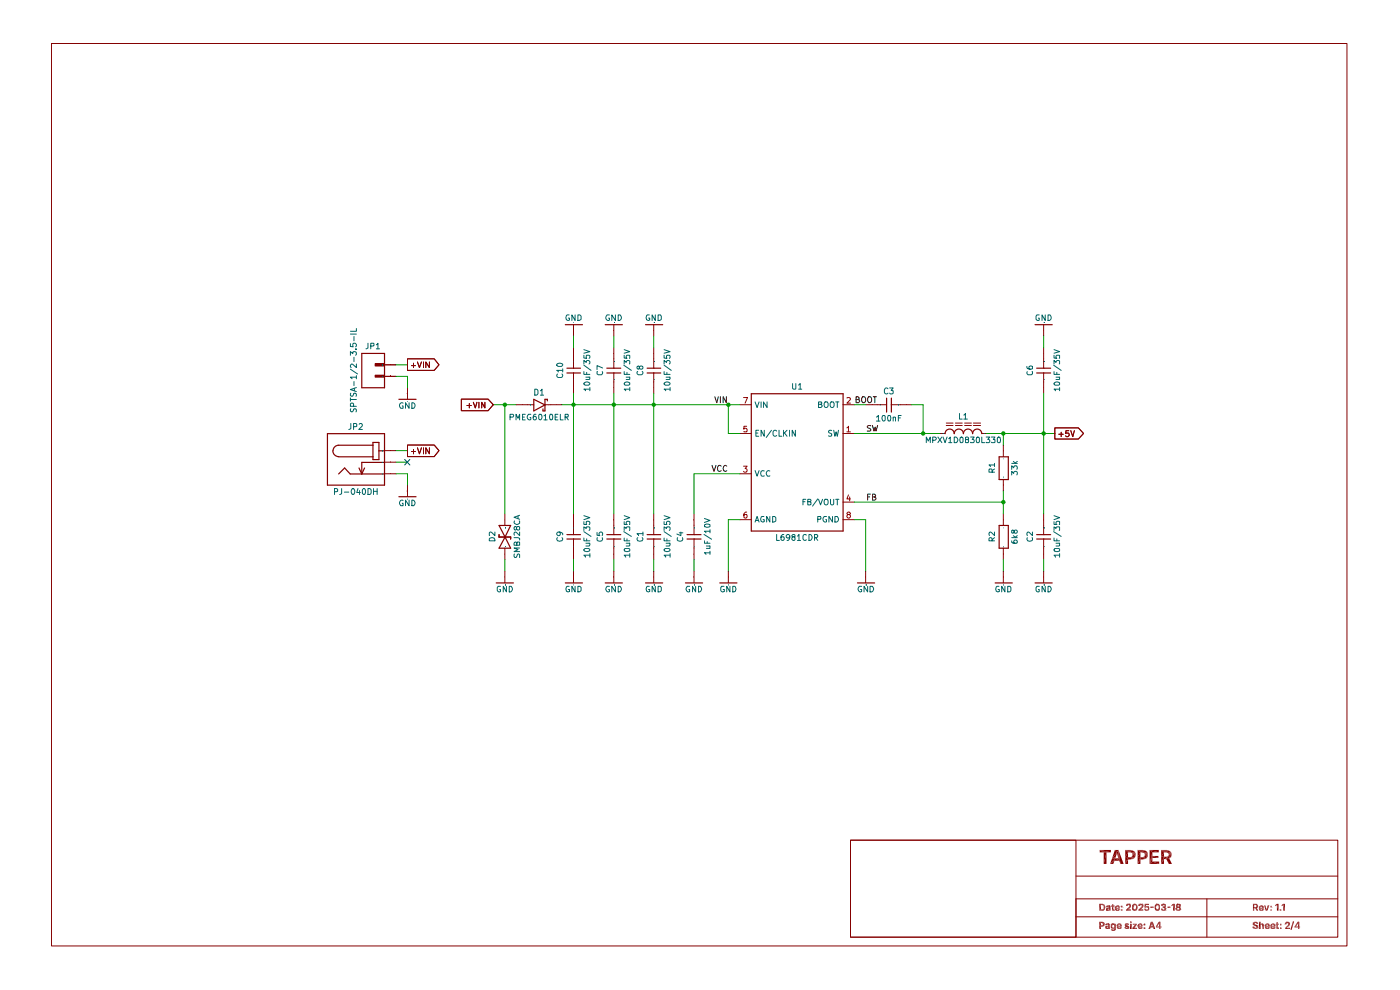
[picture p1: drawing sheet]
<svg xmlns="http://www.w3.org/2000/svg" width="297mm" height="210mm" viewBox="0 0 297 210" stroke-linecap="round" stroke-linejoin="round" font-family="sans-serif">
<g fill="#840000">
<path d="M233.2 191.7h.4l-.4 1.2z"/>
<path d="M233.9 191.7l.2 .1z"/>
<path d="M234.1 191.8l.1 .1z"/>
<path d="M234.2 191.9l.1 .1z"/>
<path d="M234.3 192l.1 .1z"/>
<path d="M234.4 192.1l.1 .4z"/>
<path d="M234.5 192.5l-.1 .2z"/>
<path d="M234.4 192.7l-.1 .2z"/>
<path d="M234.3 192.9l-.1 .2z"/>
<path d="M234.1 193.1v.1z"/>
<path d="M233.2 192.9l.2 .3h-.2z"/>
<path d="M233.6 191.7l.5 .1z"/>
<path d="M234.1 191.8l.2 .2z"/>
<path d="M234.3 192l.2 .5z"/>
<path d="M234.5 192.5l-.2 .4z"/>
<path d="M234.3 192.9l-.2 .3z"/>
<path d="M233.2 192.9h.4l-.2 .3z"/>
<path d="M233.6 192v.9h-.4z"/>
<path d="M233.6 191.7l.7 .3z"/>
<path d="M234.3 192l.2 .5-.2 .4z"/>
<path d="M233.4 193.2l.9-.3-.2 .3z"/>
<path d="M233.6 192.9h.1l-.3 .3z"/>
<path d="M233.6 191.7l-.4 1.2z"/>
<path d="M233.4 193.2l.3-.3h.6z"/>
<path d="M233.6 191.7l.1 .3h-.1z"/>
<path d="M233.6 191.7l.2 .3z"/>
<path d="M233.6 191.7l.3 .3z"/>
<path d="M233.6 191.7l.4 .4z"/>
<path d="M234.1 192.8l.2 .1h-.3z"/>
<path d="M233.6 191.7l.5 .4z"/>
<path d="M234.1 192.8l.2 .1z"/>
<path d="M233.6 191.7l.7 .3-.2 .1z"/>
<path d="M234.1 192.7l.2 .2-.2-.1z"/>
<path d="M234.1 192.1l.2-.1z"/>
<path d="M234.1 192.7l.2 .2z"/>
<path d="M234.3 192v.9l-.2-.2z"/>
<path d="M234.3 192l-.2 .2z"/>
<path d="M234.3 192l-.2 .7z"/>
<path d="M234.3 192l-.2 .3z"/>
<path d="M234.3 192l-.2 .6z"/>
<path d="M234.3 192l-.2 .5z"/>
<path d="M235.2 192.1h.2z"/>
<path d="M235.4 192.1l.1 .1z"/>
<path d="M235.5 192.2l.1 .1z"/>
<path d="M235.6 192.5v.7h-.3z"/>
<path d="M235.3 193l-.1 .2z"/>
<path d="M235.1 193.2h-.1z"/>
<path d="M234.8 193.2h.2z"/>
<path d="M234.7 193.1l.1 .1z"/>
<path d="M234.7 193v.1z"/>
<path d="M234.7 192.9l.2-.1z"/>
<path d="M234.8 192.6l-.1 .1z"/>
<path d="M234.7 192.2v.2z"/>
<path d="M234.8 192.1l-.1 .1z"/>
<path d="M234.8 192.1h.2z"/>
<path d="M235 192.1h.4z"/>
<path d="M235.4 192.1l.2 .2z"/>
<path d="M235.6 192.3l-.3 .9z"/>
<path d="M234.8 193.2h.4z"/>
<path d="M234.7 193l.1 .2z"/>
<path d="M234.7 192.9h.2z"/>
<path d="M235.1 192.7h.2z"/>
<path d="M234.7 192.7v.2z"/>
<path d="M234.7 192.7l.4-.1z"/>
<path d="M234.7 192.4l.3-.1z"/>
<path d="M234.8 192.1l-.1 .3z"/>
<path d="M234.8 192.1h.6z"/>
<path d="M235.4 192.1l.2 .2-.3 .9z"/>
<path d="M234.8 193.2l.5-.2-.1 .2z"/>
<path d="M234.7 193l.2-.1-.1 .3z"/>
<path d="M234.7 192.9l.3-.2z"/>
<path d="M234.7 192.7l.4-.1-.4 .3z"/>
<path d="M234.8 192.1h.6l-.7 .3z"/>
<path d="M235.4 192.1l-.1 1.1z"/>
<path d="M234.9 192.9l-.1 .3z"/>
<path d="M234.7 192.9l.5-.4z"/>
<path d="M234.7 192.4l.4-.1z"/>
<path d="M235.4 192.1l-.1 .9z"/>
<path d="M234.7 192.9l.4-.2z"/>
<path d="M234.9 192.9l.1 .1-.2 .2z"/>
<path d="M234.7 192.9l.5-.4-.1 .2z"/>
<path d="M234.7 192.4l.7-.3z"/>
<path d="M234.8 193.2l.2-.2z"/>
<path d="M235.2 192.5l.1 .2h-.2z"/>
<path d="M235.1 192.3l.3-.2z"/>
<path d="M235.2 192.5l.1 .2z"/>
<path d="M235.2 192.3l.2-.2z"/>
<path d="M234.8 193.2l.2-.2h.3z"/>
<path d="M235.4 192.1l-.2 .2z"/>
<path d="M235.4 192.1l-.1 .3-.1-.1z"/>
<path d="M235.4 192.1l-.1 .3z"/>
<path d="M235.2 192.9l.1 .1h-.1z"/>
<path d="M235.4 192.1l-.1 .4z"/>
<path d="M235.2 192.9l.1 .1z"/>
<path d="M235.4 192.1l-.1 .6z"/>
<path d="M235.3 192.8v.2z"/>
<path d="M235.4 192.1l-.1 .7z"/>
<path d="M235.9 191.8h.3v.3z"/>
<path d="M236.2 192.1h.2v.2z"/>
<path d="M236.3 193l.1 .2z"/>
<path d="M235.9 193l.1 .2z"/>
<path d="M235.8 192.1l.1 .2h-.1z"/>
<path d="M235.9 191.8l.3 .3h-.3z"/>
<path d="M236.2 192.1l.2 .2h-.2z"/>
<path d="M235.9 193l.2 .2z"/>
<path d="M235.8 192.1h.1v.2z"/>
<path d="M235.9 192.1h.3v.2z"/>
<path d="M235.9 193l.5 .2h-.3z"/>
<path d="M235.9 192.1l.3 .2v.5z"/>
<path d="M236.2 192.9l.2 .3z"/>
<path d="M235.9 192.1l.3 .7-.3 .2z"/>
<path d="M235.9 193l.3-.1 .2 .3z"/>
<path d="M235.9 193l.3-.2z"/>
<path d="M235.9 193l.3-.1z"/>
<path d="M237.2 192.1h.2z"/>
<path d="M237.4 192.1v.1z"/>
<path d="M237.4 192.2l.1 .2z"/>
<path d="M237.3 192.8l.2 .1z"/>
<path d="M237.5 193l-.1 .2z"/>
<path d="M236.9 193.2h.3z"/>
<path d="M236.6 193l.2 .2z"/>
<path d="M236.5 192.8l.1 .2z"/>
<path d="M236.5 192.6h.4z"/>
<path d="M236.5 192.6l.4-.1z"/>
<path d="M236.5 192.4l.1-.1-.1 .3z"/>
<path d="M236.8 192.1l-.1 .1z"/>
<path d="M236.9 192.1h.3h-.3z"/>
<path d="M237.2 192.1l.2 .1z"/>
<path d="M237.4 192.2l.1 .4z"/>
<path d="M236.9 192.7l.6-.1v.1z"/>
<path d="M237.5 192.9l-.1 .3z"/>
<path d="M236.6 193l.3 .2z"/>
<path d="M236.5 192.7l.1 .3z"/>
<path d="M236.5 192.7l.8-.1z"/>
<path d="M236.5 192.6l.4-.2z"/>
<path d="M236.7 192.2l-.2 .4z"/>
<path d="M236.7 192.2l.5-.1z"/>
<path d="M237.2 192.1l.2 .1 .1 .4z"/>
<path d="M237.3 192.9h.2l-.3 .1z"/>
<path d="M236.9 193.2l.6-.3-.1 .3z"/>
<path d="M236.5 192.7l.4 .5-.3-.2z"/>
<path d="M236.7 192.2l.5-.1-.7 .5z"/>
<path d="M237.2 193l.3-.1z"/>
<path d="M236.5 192.6l.4-.3z"/>
<path d="M237.1 193l.4-.1z"/>
<path d="M236.5 192.6l.7-.5z"/>
<path d="M236.9 193.2l.6-.3z"/>
<path d="M236.9 192.3l.3-.2z"/>
<path d="M236.9 193.2l.2-.2z"/>
<path d="M237 193l-.1 .2z"/>
<path d="M237.2 192.1l-.2 .2z"/>
<path d="M236.9 193v.2z"/>
<path d="M237.2 192.1l-.1 .2z"/>
<path d="M236.9 192.9v.3z"/>
<path d="M236.9 192.8v.4z"/>
<path d="M237.2 192.1l.1 .3z"/>
<path d="M237.2 192.1l.3 .5-.2-.2z"/>
<path d="M236.5 192.7l.4 .1v.4z"/>
<path d="M237.3 192.4l.2 .2z"/>
<path d="M236.5 192.7l.4 .1z"/>
<path d="M237.3 192.5l.2 .1z"/>
<path d="M236.5 192.7l1-.1-.6 .1z"/>
<path d="M236.5 192.7l1-.1z"/>
<path d="M237.8 193.1l.1 .1z"/>
<path d="M237.9 192.9l-.1 .1z"/>
<path d="M238.1 193.1l-.1 .1z"/>
<path d="M237.8 193l.1 .2z"/>
<path d="M238 192.9h.1v.2z"/>
<path d="M237.9 193.2l.2-.1z"/>
<path d="M237.8 193l.2-.1-.1 .3z"/>
<path d="M238 192.9l.1 .2-.2 .1z"/>
<path d="M238.1 192.4l-.1 .1z"/>
<path d="M237.9 192.4l.1 .1z"/>
<path d="M237.8 192.3l.1 .1z"/>
<path d="M237.9 192.1l-.1 .1z"/>
<path d="M238.1 192.3l-.1 .2z"/>
<path d="M237.8 192.2l.1 .2z"/>
<path d="M238 192.1h.1v.2z"/>
<path d="M237.9 192.4l.2-.1-.1 .2z"/>
<path d="M237.8 192.2l.2-.1-.1 .3z"/>
<path d="M238 192.1l.1 .2-.2 .1z"/>
<path d="M239.6 191.7l.2 .2z"/>
<path d="M239.8 191.9l.1 .1z"/>
<path d="M239.9 192.3l-.1 .2z"/>
<path d="M239.6 192.6l.2-.1-.2 .2z"/>
<path d="M239.3 192.9h.6v.3z"/>
<path d="M238.9 193l1 .2h-1z"/>
<path d="M238.9 192.1h.3z"/>
<path d="M239 191.9l-.1 .1z"/>
<path d="M239.1 191.7l-.1 .2z"/>
<path d="M239.6 191.7l.3 .3z"/>
<path d="M239.9 192.3l-.3 .4z"/>
<path d="M238.9 193l.4-.1 .6 .3z"/>
<path d="M239 191.9l-.1 .2z"/>
<path d="M239.1 191.7h.2l-.3 .2z"/>
<path d="M239.3 191.7h.3l.3 .3z"/>
<path d="M239.9 192v.3l-.3 .4z"/>
<path d="M238.9 193l.4-.1z"/>
<path d="M238.9 192.1l.3-.1z"/>
<path d="M239 191.9l.3-.2-.4 .4z"/>
<path d="M239.9 192l-.3 .7-.3 .2z"/>
<path d="M238.9 193l.5-.5-.1 .4z"/>
<path d="M238.9 192.1l.4-.1z"/>
<path d="M239.4 192.5l.2-.1-.3 .5z"/>
<path d="M238.9 192.1l.4-.4v.3z"/>
<path d="M239.9 192l-.6 .9z"/>
<path d="M239.6 192.3l.3-.3z"/>
<path d="M239.3 191.7l.1 .3z"/>
<path d="M239.3 191.7l.2 .3z"/>
<path d="M239.6 192.2l.3-.2z"/>
<path d="M239.3 191.7l.3 .3z"/>
<path d="M239.6 192.1l.3-.1z"/>
<path d="M239.3 191.7l.6 .3h-.3z"/>
<path d="M239.6 192h.3z"/>
<path d="M240.8 191.7l.2 .1z"/>
<path d="M241 191.8l.2 .2z"/>
<path d="M241.2 192l.1 .1z"/>
<path d="M241.3 192.1v.4z"/>
<path d="M241.3 192.5v.2z"/>
<path d="M241.3 192.7l-.1 .3z"/>
<path d="M241 193.1l.2-.1z"/>
<path d="M240.8 193.2l.2-.1z"/>
<path d="M240.6 193.2h.2z"/>
<path d="M240.4 193.1l.2 .1z"/>
<path d="M240.2 193l.2 .1z"/>
<path d="M240.2 192.7v.3z"/>
<path d="M240.2 192.5l.3 .1z"/>
<path d="M240.2 192.5l.3-.2-.1 .2z"/>
<path d="M240.2 192v.1z"/>
<path d="M240.2 192l.2-.2z"/>
<path d="M240.5 191.7l-.1 .1z"/>
<path d="M240.6 191.7l.4 .1z"/>
<path d="M241 191.8l.3 .3z"/>
<path d="M241.3 192.1v.6z"/>
<path d="M241.3 192.7l-.3 .4z"/>
<path d="M240.6 193.2l.4-.1z"/>
<path d="M240.2 193l.4 .2z"/>
<path d="M240.2 192.5v.5z"/>
<path d="M240.2 192.5l.3 .1v.1z"/>
<path d="M240.2 192.5l.3-.4v.2z"/>
<path d="M240.2 192v.5z"/>
<path d="M240.2 192l.4-.3z"/>
<path d="M240.6 191.7l.4 .1 .3 .3z"/>
<path d="M241.3 192.1v.6l-.3 .4z"/>
<path d="M240.2 193l.8 .1-.4 .1z"/>
<path d="M240.2 192.5l.3 .2-.3 .3z"/>
<path d="M240.2 192.5l.3-.4z"/>
<path d="M240.2 192l.4-.3-.4 .8z"/>
<path d="M240.2 193l.3-.3z"/>
<path d="M240.2 192.5l.4-.4z"/>
<path d="M240.2 193l.4-.2z"/>
<path d="M240.6 192l-.4 .5z"/>
<path d="M240.6 191.7v.3l-.4 .5z"/>
<path d="M240.2 193l.4-.1z"/>
<path d="M240.2 193l.4-.1 .4 .2z"/>
<path d="M240.6 191.7l.1 .3z"/>
<path d="M240.6 192.9l.4 .2z"/>
<path d="M240.7 192.9l.3 .2z"/>
<path d="M240.6 191.7l.2 .3z"/>
<path d="M240.6 191.7l.3 .3z"/>
<path d="M240.8 192.9l.2 .2z"/>
<path d="M240.6 191.7l.7 .4z"/>
<path d="M240.9 192.8l.1 .3z"/>
<path d="M240.9 192l.4 .1z"/>
<path d="M240.9 192.1h.4z"/>
<path d="M241.3 192.1l-.3 1-.1-.3z"/>
<path d="M241.3 192.1l-.4 .7z"/>
<path d="M241 192.1h.3l-.3 .2z"/>
<path d="M241.3 192.1l-.3 .6z"/>
<path d="M241 192.3l.3-.2-.3 .4z"/>
<path d="M241.3 192.1l-.3 .5z"/>
<path d="M242.3 191.7l.1 .2z"/>
<path d="M242.4 191.9l.1 .1z"/>
<path d="M242.4 192.5l.1-.2z"/>
<path d="M242.4 192.5l-.2 .2z"/>
<path d="M241.9 192.9h.6v.3z"/>
<path d="M241.5 193l1 .2h-1z"/>
<path d="M241.5 192.1h.3z"/>
<path d="M241.6 191.9l-.1 .1z"/>
<path d="M241.8 191.7l-.2 .2z"/>
<path d="M242.3 191.7l.2 .3z"/>
<path d="M242.4 192.5l.1-.2-.3 .4z"/>
<path d="M241.5 193l.4-.1 .6 .3z"/>
<path d="M241.6 191.9l-.1 .2z"/>
<path d="M241.8 191.7h.1l-.3 .2z"/>
<path d="M241.9 191.7h.4l.2 .3z"/>
<path d="M242.5 192v.3l-.3 .4z"/>
<path d="M241.5 193l.4-.1z"/>
<path d="M241.5 192.1l.3-.1z"/>
<path d="M241.6 191.9l.3-.2-.4 .4z"/>
<path d="M242.5 192l-.3 .7-.3 .2z"/>
<path d="M241.5 193l.5-.5-.1 .4z"/>
<path d="M241.5 192.1l.4-.1z"/>
<path d="M242 192.5l.2-.1-.3 .5z"/>
<path d="M241.5 192.1l.4-.4v.3z"/>
<path d="M242.5 192l-.6 .9z"/>
<path d="M242.2 192.3l.3-.3z"/>
<path d="M241.9 191.7l.1 .3z"/>
<path d="M242.2 192.2l.3-.2z"/>
<path d="M241.9 191.7l.2 .3z"/>
<path d="M242.3 192.1l.2-.1z"/>
<path d="M241.9 191.7l.3 .3z"/>
<path d="M241.9 191.7l.6 .3h-.3z"/>
<path d="M242.2 192.1l.3-.1z"/>
<path d="M242.2 192h.3z"/>
<path d="M242.9 191.7h.8v.3z"/>
<path d="M243.2 192.2l-.1 .1z"/>
<path d="M243.5 192.2l.2 .1z"/>
<path d="M243.7 192.3l.1 .2z"/>
<path d="M243.8 192.9l-.1 .1z"/>
<path d="M243.7 193l-.2 .2z"/>
<path d="M243.2 193.2h.2z"/>
<path d="M242.9 193.1l.1 .1z"/>
<path d="M242.8 192.9l.1 .2z"/>
<path d="M242.8 192.7l.2 .1z"/>
<path d="M242.8 192.5h.3z"/>
<path d="M242.9 191.7l.8 .3h-.6z"/>
<path d="M243.2 192.2h.2l-.3 .1z"/>
<path d="M243.4 192.2l.3 .1z"/>
<path d="M243.7 192.3l.1 .4z"/>
<path d="M243.8 192.7l-.1 .3z"/>
<path d="M243.4 193.2l.3-.2z"/>
<path d="M242.8 192.9l.2 .3z"/>
<path d="M242.8 192.7l.2 .1-.2 .1z"/>
<path d="M242.9 191.7l.2 .3-.3 .5z"/>
<path d="M243.1 192.3h.6z"/>
<path d="M243.7 192.3v.7z"/>
<path d="M243 193.2l.7-.2z"/>
<path d="M242.8 192.9l.2-.1v.4z"/>
<path d="M243.1 192l-.1 .3-.2 .2z"/>
<path d="M243 192.8v.4z"/>
<path d="M242.8 192.5l.5-.1z"/>
<path d="M242.8 192.5l.2-.2h.7z"/>
<path d="M243.1 192.9l-.1 .3z"/>
<path d="M242.8 192.5l.9-.2z"/>
<path d="M243.3 192.4l.4-.1z"/>
<path d="M243.2 192.9l-.2 .3z"/>
<path d="M243.4 192.5l.3-.2z"/>
<path d="M243.2 193h.5l-.7 .2z"/>
<path d="M243.5 192.5l.2-.2-.2 .3z"/>
<path d="M243.7 192.3l-.2 .4z"/>
<path d="M243.4 193h.3z"/>
<path d="M243.5 192.9l.2 .1z"/>
<path d="M243.5 192.8l.2 .2-.2-.1z"/>
<path d="M243.7 192.3l-.2 .5z"/>
<path d="M243.7 192.3v.7l-.2-.2z"/>
<path d="M244 192.3h.7v.3z"/>
<path d="M244 192.3l.7 .3h-.7z"/>
<path d="M245.7 191.7l.1 .1z"/>
<path d="M245.8 191.8l.2 .2z"/>
<path d="M246 192l.1 .1z"/>
<path d="M246.1 192.7l-.1 .3z"/>
<path d="M245.8 193.1l.2-.1z"/>
<path d="M245.7 193.2l.1-.1z"/>
<path d="M245.4 193.2h.3z"/>
<path d="M245.2 193.1l.2 .1z"/>
<path d="M245.1 193l.1 .1z"/>
<path d="M245 192.7l.1 .3z"/>
<path d="M245 192.5l.2 .1z"/>
<path d="M245 192.5l.2-.2v.2z"/>
<path d="M245 192.1l.1-.1z"/>
<path d="M245.2 191.8l-.1 .2z"/>
<path d="M245.3 191.7l-.1 .1z"/>
<path d="M245.4 191.7l.4 .1z"/>
<path d="M245.8 191.8l.3 .3z"/>
<path d="M246.1 192.7l-.3 .4z"/>
<path d="M245.4 193.2l.4-.1z"/>
<path d="M245.1 193l.3 .2z"/>
<path d="M245 192.5l.1 .5z"/>
<path d="M245 192.5l.3 .2z"/>
<path d="M245 192.5l.3-.4z"/>
<path d="M245.1 192l-.1 .5z"/>
<path d="M245.2 191.8l.2-.1-.3 .3z"/>
<path d="M245.4 191.7l.4 .1 .3 .3z"/>
<path d="M246.1 192.1v.6l-.3 .4z"/>
<path d="M245.1 193l.7 .1-.4 .1z"/>
<path d="M245 192.5l.3 .2-.2 .3z"/>
<path d="M245.1 192l.3-.3-.4 .8z"/>
<path d="M245.3 192.7l-.2 .3z"/>
<path d="M245.3 192.1l-.3 .4z"/>
<path d="M245.1 193l.2-.2z"/>
<path d="M245.4 192l-.4 .5z"/>
<path d="M245.1 193l.3-.1z"/>
<path d="M245.4 191.7v.3l-.4 .5z"/>
<path d="M245.1 193l.3-.1 .4 .2z"/>
<path d="M245.4 191.7l.1 .3z"/>
<path d="M245.4 192.9l.4 .2z"/>
<path d="M245.4 191.7l.2 .3z"/>
<path d="M245.5 192.9l.3 .2z"/>
<path d="M245.6 192.9l.2 .2z"/>
<path d="M245.4 191.7l.3 .3z"/>
<path d="M245.7 192.9l.1 .2z"/>
<path d="M245.4 191.7l.7 .4z"/>
<path d="M245.7 192.8l.1 .3-.1-.2z"/>
<path d="M245.7 192l.4 .1z"/>
<path d="M245.7 192.8l.1 .3z"/>
<path d="M245.7 192.1h.4z"/>
<path d="M246.1 192.1l-.3 1-.1-.3z"/>
<path d="M246.1 192.1l-.4 .7z"/>
<path d="M245.7 192.1h.4l-.3 .2z"/>
<path d="M246.1 192.1l-.4 .6z"/>
<path d="M245.8 192.3l.3-.2-.3 .4z"/>
<path d="M246.1 192.1l-.3 .5z"/>
<path d="M247.1 191.7l.2 .1z"/>
<path d="M247.3 191.8l.1 .2z"/>
<path d="M247.4 192.2l-.1 .2z"/>
<path d="M247.1 192.4l.2 .1z"/>
<path d="M247.3 192.5l.1 .2z"/>
<path d="M247.4 192.7v.2z"/>
<path d="M247.4 192.9l-.1 .2z"/>
<path d="M247.3 193.1l-.1 .1z"/>
<path d="M246.8 193.2h.1z"/>
<path d="M246.4 193.1l.2 .1z"/>
<path d="M246.3 192.9l.1 .2z"/>
<path d="M246.3 192.7l.3 .1z"/>
<path d="M246.7 192.3l.1 .3h-.1z"/>
<path d="M246.3 192.1h.4z"/>
<path d="M246.4 191.8l-.1 .2z"/>
<path d="M246.4 191.8l.2-.1z"/>
<path d="M247.1 191.7l.3 .3z"/>
<path d="M247.1 192.4l.3-.2z"/>
<path d="M247.1 192.4l.3 .3z"/>
<path d="M247.4 192.9l-.2 .3z"/>
<path d="M246.4 193.1l.4 .1z"/>
<path d="M246.3 192.7l.1 .4z"/>
<path d="M246.3 192.7l.4 .2z"/>
<path d="M246.7 192.3l.2 .3z"/>
<path d="M246.4 191.8l-.1 .3z"/>
<path d="M246.4 191.8l.4-.1z"/>
<path d="M246.8 191.7h.3l.3 .3z"/>
<path d="M247.4 192v.2l-.3 .2z"/>
<path d="M247.1 192.4l.3 .3v.2z"/>
<path d="M246.8 193.2l.6-.3-.2 .3z"/>
<path d="M246.3 192.7l.5 .5-.4-.1z"/>
<path d="M246.7 192.3l.3 .3z"/>
<path d="M246.3 192.1l.4-.1z"/>
<path d="M246.4 191.8l.4-.1-.5 .4z"/>
<path d="M246.3 192.7l.4 .2 .1 .3z"/>
<path d="M246.3 192.1l.5-.1z"/>
<path d="M246.7 192.9l.1 .3z"/>
<path d="M246.3 192.1l.5-.4v.3z"/>
<path d="M246.8 192.3l.3 .4z"/>
<path d="M246.8 191.7v.3z"/>
<path d="M246.8 193v.2z"/>
<path d="M246.8 193l.6-.1-.6 .3z"/>
<path d="M246.9 192.3l.2 .4z"/>
<path d="M246.8 191.7l.1 .3z"/>
<path d="M246.8 193l.6-.1z"/>
<path d="M246.8 191.7l.2 .3z"/>
<path d="M247 192.9h.4l-.5 .1z"/>
<path d="M247 192.2l.1 .5z"/>
<path d="M246.8 191.7l.6 .3h-.4z"/>
<path d="M247.1 192.8l.3 .1h-.4z"/>
<path d="M247 192h.4z"/>
<path d="M247.1 192.8l.3 .1z"/>
<path d="M247.1 192.1v.6z"/>
<path d="M247 192.1l.4-.1z"/>
<path d="M247.1 192.7l.3 .2z"/>
<path d="M247.1 192.1l.3-.1z"/>
<path d="M247.1 192.4l.3 .5-.3-.2z"/>
<path d="M247.1 192.1l.3-.1-.3 .4z"/>
<path d="M247.7 192.3h.6v.3z"/>
<path d="M247.7 192.3l.6 .3h-.6z"/>
<path d="M248.9 191.7h.3v1.5z"/>
<path d="M248.9 192l.3 1.2h-.3z"/>
<path d="M248.5 192h.4l-.4 .2z"/>
<path d="M248.9 191.7l.3 1.5z"/>
<path d="M248.5 192l.4-.3v.3z"/>
<path d="M250.2 191.7l.2 .1z"/>
<path d="M250.4 191.8l.1 .2z"/>
<path d="M250.5 192.2l-.2 .2z"/>
<path d="M250.2 192.4l.2 .1z"/>
<path d="M250.4 192.5l.1 .2z"/>
<path d="M250.5 192.7l.1 .1z"/>
<path d="M250.6 192.8l-.1 .1z"/>
<path d="M250.5 192.9l-.1 .2z"/>
<path d="M250.2 193.2l.2-.1z"/>
<path d="M249.9 193.2h.2z"/>
<path d="M249.6 193.1l.1 .1z"/>
<path d="M249.5 192.9l.1 .2z"/>
<path d="M249.4 192.8l.1 .1z"/>
<path d="M249.4 192.7h.3z"/>
<path d="M249.5 192.7h-.1z"/>
<path d="M249.6 192.5l-.1 .2z"/>
<path d="M249.6 192.5l.1-.1z"/>
<path d="M249.5 192.2l.1 .2z"/>
<path d="M249.5 192.1h.2z"/>
<path d="M249.6 191.9l-.1 .2z"/>
<path d="M249.7 191.7l-.1 .1z"/>
<path d="M250.1 191.7l.3 .1z"/>
<path d="M250.4 191.8l.1 .3z"/>
<path d="M250.5 192.1l-.2 .3z"/>
<path d="M250.2 192.4l.3 .3z"/>
<path d="M250.5 192.7v.2z"/>
<path d="M250.2 193.2l.3-.3z"/>
<path d="M249.6 193.1l.3 .1z"/>
<path d="M249.4 192.8l.2 .3z"/>
<path d="M249.4 192.8l.3-.1z"/>
<path d="M249.6 192.5l-.2 .2z"/>
<path d="M249.5 192.2l.2 .2z"/>
<path d="M249.5 192.1h.3z"/>
<path d="M249.6 191.8l.2-.1-.2 .2z"/>
<path d="M249.8 191.7l.6 .1z"/>
<path d="M250.4 191.8l.1 .3-.2 .3z"/>
<path d="M250.2 192.4l.3 .3v.2z"/>
<path d="M249.9 193.2l.6-.3-.3 .3z"/>
<path d="M249.4 192.8l.5 .4-.3-.1z"/>
<path d="M249.4 192.8l.3 .1z"/>
<path d="M249.4 192.7l.4-.1z"/>
<path d="M249.6 192.5l.1-.1-.3 .3z"/>
<path d="M249.5 192.2l.2-.1v.3z"/>
<path d="M249.5 192.1l.3-.1z"/>
<path d="M249.6 191.9l.2-.2-.3 .4z"/>
<path d="M250.4 191.8l-.2 .6z"/>
<path d="M249.4 192.8l.3 .1 .2 .3z"/>
<path d="M249.5 192.1l.4-.1z"/>
<path d="M249.7 192.9l.2 .3z"/>
<path d="M249.7 192.4l.1 .2-.4 .1z"/>
<path d="M249.7 192.1v.3z"/>
<path d="M249.8 191.7l.1 .3-.4 .1z"/>
<path d="M249.8 192.9l.1 .3z"/>
<path d="M249.7 192.4l.2 .2z"/>
<path d="M249.8 192.2l-.1 .2z"/>
<path d="M249.8 191.7l.1 .3z"/>
<path d="M249.8 193l.1 .2z"/>
<path d="M249.7 192.4l.3 .2z"/>
<path d="M249.8 192.2l.1 .1-.2 .1z"/>
<path d="M249.8 191.7l.2 .2-.1 .1z"/>
<path d="M249.9 193v.2z"/>
<path d="M249.7 192.4l.4 .2z"/>
<path d="M249.7 192.4l.2-.1z"/>
<path d="M249.8 191.7l.3 .3z"/>
<path d="M250 193l.5-.1-.6 .3z"/>
<path d="M249.7 192.4l.3-.1z"/>
<path d="M250 193l.5-.1z"/>
<path d="M249.7 192.4l.3-.1 .1 .3z"/>
<path d="M250.1 193l.4-.1z"/>
<path d="M250 192.3l.1 .3z"/>
<path d="M249.8 191.7l.6 .1-.3 .2z"/>
<path d="M250.1 192.9h.4l-.4 .1z"/>
<path d="M250 192.3l.2 .4z"/>
<path d="M250.1 192l.3-.2z"/>
<path d="M250.1 192.1l.3-.3z"/>
<path d="M250.2 192.8l.3 .1z"/>
<path d="M250.1 192.3l.1 .4z"/>
<path d="M250.2 192.7l.3 .2z"/>
<path d="M250.4 191.8l-.3 .3z"/>
<path d="M250.2 192.4l.3 .5-.3-.2z"/>
<path d="M250.1 192.2l.1 .5z"/>
<path d="M250.4 191.8l-.3 .4z"/>
<path d="M250.4 191.8l-.2 .6-.1-.2z"/>
</g>
<path d="M228.3 194.5h55.5" fill="none" stroke="#840000" stroke-width=".21"/>
<g fill="#840000">
<path d="M233.9 195.5l.2 .1z"/>
<path d="M234.1 195.6l.1 .1z"/>
<path d="M234.2 195.7l.1 .2z"/>
<path d="M234.3 196.2l-.1 .2z"/>
<path d="M234.1 196.5l.1-.1z"/>
<path d="M233.9 196.6l.2-.1z"/>
<path d="M233.6 196.6v.5h-.4z"/>
<path d="M233.2 196.3h.4l-.4 .8z"/>
<path d="M233.6 195.8v.5h-.4z"/>
<path d="M233.2 195.5l.9 .1z"/>
<path d="M234.1 195.6l.2 .3z"/>
<path d="M234.3 196.2l-.2 .3z"/>
<path d="M233.6 196.6l.5-.1z"/>
<path d="M233.6 196.3l-.4 .8z"/>
<path d="M233.2 195.5l.4 .3-.4 .5z"/>
<path d="M233.2 195.5l.9 .1 .2 .3z"/>
<path d="M234.3 195.9v.3l-.2 .3z"/>
<path d="M233.6 196.3l.5 .2-.5 .1z"/>
<path d="M233.2 195.5l.5 .3z"/>
<path d="M233.6 196.3l.5 .2z"/>
<path d="M233.2 195.5l.6 .3z"/>
<path d="M233.7 196.3l.4 .2z"/>
<path d="M233.2 195.5l.7 .4z"/>
<path d="M233.8 196.3l.3 .2z"/>
<path d="M233.2 195.5l1.1 .4h-.4z"/>
<path d="M233.9 196.3l.1-.1 .1 .3z"/>
<path d="M234.3 195.9l-.2 .6-.1-.3z"/>
<path d="M234 195.9h.3z"/>
<path d="M234.3 195.9l-.3 .3z"/>
<path d="M234 196l.3-.1z"/>
<path d="M234.1 196l.2-.1z"/>
<path d="M235.1 195.9l.1 .1z"/>
<path d="M235.2 196h.1z"/>
<path d="M235.3 196l.1 .1z"/>
<path d="M235.4 196.3v.8h-.2z"/>
<path d="M234.7 197l.1 .1z"/>
<path d="M234.5 196.8l.1 .2z"/>
<path d="M235.2 196.5l-.1 .1z"/>
<path d="M234.5 196.7l.2-.1z"/>
<path d="M234.6 196.5l-.1 .1z"/>
<path d="M234.6 196.5l.1-.1z"/>
<path d="M234.7 196l-.1 .1z"/>
<path d="M234.7 196l.1-.1z"/>
<path d="M234.8 195.9l.4 .1z"/>
<path d="M235.2 196l.2 .1z"/>
<path d="M235.4 196.1l-.2 1z"/>
<path d="M235.2 196.9l-.2 .2z"/>
<path d="M234.7 197l.3 .1z"/>
<path d="M234.5 196.8l.2 .2z"/>
<path d="M234.5 196.7h.2z"/>
<path d="M234.9 196.6l.3-.1z"/>
<path d="M234.6 196.5l-.1 .2z"/>
<path d="M234.6 196.5l.3-.1z"/>
<path d="M234.7 196l-.2 .2z"/>
<path d="M234.7 196h.5z"/>
<path d="M235.2 196l.2 .1-.2 1z"/>
<path d="M234.7 197l.5-.1-.2 .2z"/>
<path d="M234.5 196.8l.2-.1v.3z"/>
<path d="M234.5 196.7l.3-.1z"/>
<path d="M234.6 196.5l.3-.1-.4 .3z"/>
<path d="M234.5 196.2l.3-.1z"/>
<path d="M234.7 196h.5l-.7 .2z"/>
<path d="M235.2 196v1.1z"/>
<path d="M234.7 196.7v.3z"/>
<path d="M234.5 196.7l.5-.3z"/>
<path d="M235.2 196v.9z"/>
<path d="M234.5 196.7l.4-.1z"/>
<path d="M234.5 196.7l.6-.3z"/>
<path d="M234.5 196.2l.4-.1z"/>
<path d="M234.7 196.8v.2z"/>
<path d="M234.5 196.2l.7-.2z"/>
<path d="M234.8 196.8l-.1 .2z"/>
<path d="M234.9 196.6l.2-.2 .1 .1z"/>
<path d="M234.9 196.1l.3-.1z"/>
<path d="M235.1 196.3l.1 .2z"/>
<path d="M235 196.1l.2-.1z"/>
<path d="M234.8 196.8l.4 .1-.5 .1z"/>
<path d="M234.8 196.8l.4 .1z"/>
<path d="M235.2 196l-.1 .1z"/>
<path d="M234.9 196.8l.3 .1z"/>
<path d="M235.2 196l-.1 .2z"/>
<path d="M235 196.8l.2 .1z"/>
<path d="M235.2 196v.3z"/>
<path d="M235.1 196.7l.1 .2z"/>
<path d="M235.2 196v.5z"/>
<path d="M235.2 196v.6z"/>
<path d="M236.2 195.9l.1 .1z"/>
<path d="M236.4 196h.3l-.3 .1z"/>
<path d="M236.7 197.1l-.1 .1z"/>
<path d="M236.6 197.2l-.1 .2z"/>
<path d="M236.2 197.5l.1-.1z"/>
<path d="M235.9 197.4l.3 .1z"/>
<path d="M235.8 197.3l.1 .1z"/>
<path d="M235.7 197.1l.1 .2z"/>
<path d="M236.3 196.9v.1z"/>
<path d="M235.8 196.9l.1 .1z"/>
<path d="M235.7 196.8l.1 .1z"/>
<path d="M235.7 196.5h.2z"/>
<path d="M235.7 196.5l.2-.1z"/>
<path d="M235.8 196l-.1 .2z"/>
<path d="M235.8 196l.2-.1z"/>
<path d="M236 195.9l.3 .1z"/>
<path d="M236.3 196l.1 .1z"/>
<path d="M236.4 196.1l.3-.1v1.1z"/>
<path d="M236.7 197.1l-.2 .3z"/>
<path d="M236.2 197.5l.3-.1z"/>
<path d="M235.8 197.3l.4 .2z"/>
<path d="M235.7 197.1h.2l-.1 .2z"/>
<path d="M236.3 196.8v.2z"/>
<path d="M235.7 196.8l.2 .2z"/>
<path d="M235.7 196.6l.2-.1-.2 .3z"/>
<path d="M235.7 196.5l.2-.2z"/>
<path d="M235.8 196l-.1 .5z"/>
<path d="M235.8 196l.2-.1-.2 .1z"/>
<path d="M236 195.9l.4 .2z"/>
<path d="M236.4 196.1l.3 1z"/>
<path d="M236.2 197.5l.5-.4-.2 .3z"/>
<path d="M235.9 197.1l.3 .4-.4-.2z"/>
<path d="M235.9 197l.4-.2v.2z"/>
<path d="M235.9 196.5v.5l-.2-.2z"/>
<path d="M235.7 196.5l.3-.3z"/>
<path d="M235.8 196l.2-.1-.3 .6z"/>
<path d="M235.9 197.1l.3 .4z"/>
<path d="M236 197.1l.2 .4z"/>
<path d="M236 195.9v.3l-.3 .3z"/>
<path d="M236 197.2l.2 .3z"/>
<path d="M235.9 196.6v.4z"/>
<path d="M236 195.9v.3z"/>
<path d="M236 196.7l-.1 .3z"/>
<path d="M236 195.9l.1 .2z"/>
<path d="M236.1 197.2l.1 .3z"/>
<path d="M236 196.7l.1 .1-.2 .2z"/>
<path d="M236 195.9l.2 .2z"/>
<path d="M236.2 197.2v.3z"/>
<path d="M235.9 197l.4-.2z"/>
<path d="M236 195.9l.3 .2z"/>
<path d="M236.3 197.2l.4-.1-.5 .4z"/>
<path d="M236.3 197.2l.4-.1z"/>
<path d="M236 195.9l.3 .3z"/>
<path d="M236.3 197.1h.4l-.4 .1z"/>
<path d="M236 195.9l.4 .2-.1 .1z"/>
<path d="M236.3 196.7l.1 .1z"/>
<path d="M236.3 196.2l.1-.1z"/>
<path d="M236.4 197.1h.3h-.4z"/>
<path d="M236.4 196.1l-.1 .2z"/>
<path d="M236.4 197.1h.3z"/>
<path d="M236.3 196.6l.1 .2z"/>
<path d="M236.4 196.1v.3z"/>
<path d="M236.4 196.8l.3 .3h-.3z"/>
<path d="M236.4 196.6v.2z"/>
<path d="M236.4 196.6l.3 .5z"/>
<path d="M236.4 196.5l.3 .6z"/>
<path d="M237.5 195.9l.2 .1z"/>
<path d="M237.7 196l.2 .1z"/>
<path d="M237.9 196.2l.1 .2z"/>
<path d="M238 196.7l-.1 .2z"/>
<path d="M237.9 196.9l-.1 .1z"/>
<path d="M237.5 197.1l.3-.1z"/>
<path d="M237.2 197l.2 .1z"/>
<path d="M237 196.9l.2 .1z"/>
<path d="M236.9 196.7l.1 .2z"/>
<path d="M236.9 196.4h.3z"/>
<path d="M236.9 196.4l.3-.1z"/>
<path d="M236.9 196.2l.2-.2z"/>
<path d="M237.2 196h-.1z"/>
<path d="M237.2 196l.3-.1z"/>
<path d="M237.5 195.9l.4 .2z"/>
<path d="M237.9 196.1l.1 .3z"/>
<path d="M237.2 196.6l.8-.2v.2z"/>
<path d="M238 196.7l-.2 .3z"/>
<path d="M237.4 197.1l.4-.1z"/>
<path d="M237 196.9l.4 .2z"/>
<path d="M236.9 196.5l.1 .4z"/>
<path d="M236.9 196.5l.8-.1z"/>
<path d="M236.9 196.2l.2-.2-.2 .4z"/>
<path d="M237.2 196l.3-.1-.4 .1z"/>
<path d="M237.5 195.9l.5 .5z"/>
<path d="M237.6 196.7h.4z"/>
<path d="M237.4 197.1l.6-.4-.2 .3z"/>
<path d="M236.9 196.5l.5 .6-.4-.2z"/>
<path d="M236.9 196.4l.4-.2z"/>
<path d="M237.1 196l.4-.1-.6 .5z"/>
<path d="M237.5 196.8l.5-.1z"/>
<path d="M236.9 196.4l.4-.3z"/>
<path d="M236.9 196.4l.6-.5z"/>
<path d="M237.5 196.8l.5-.1-.6 .4z"/>
<path d="M237.5 195.9l-.2 .2z"/>
<path d="M237.4 196.8v.3z"/>
<path d="M237.5 195.9l-.1 .2z"/>
<path d="M237.3 196.8l.1 .3z"/>
<path d="M237.3 196.7l.1 .4z"/>
<path d="M237.5 195.9l.1 .3z"/>
<path d="M237.2 196.7l.2 .4z"/>
<path d="M237.5 195.9l.1 .4z"/>
<path d="M237.2 196.6l.2 .5z"/>
<path d="M237.5 195.9l.5 .5-.4-.1z"/>
<path d="M236.9 196.5l.3 .1 .2 .5z"/>
<path d="M237.6 196.3l.4 .1z"/>
<path d="M236.9 196.5l.3 .1z"/>
<path d="M236.9 196.5l1.1-.1z"/>
<path d="M239.2 195.9l.1 .1z"/>
<path d="M239.3 196h.2z"/>
<path d="M239.2 196.2l.3-.1z"/>
<path d="M239.3 196.4l.2 .1z"/>
<path d="M239.5 196.5l.1 .1z"/>
<path d="M239.6 196.7l-.1 .2z"/>
<path d="M239.5 196.9l-.1 .1z"/>
<path d="M239.3 197l-.1 .1z"/>
<path d="M238.8 197l.3 .1z"/>
<path d="M238.6 196.8l.1 .2z"/>
<path d="M238.5 196.7l.1 .1z"/>
<path d="M238.5 196.7l.4-.1z"/>
<path d="M238.8 196.6h.3z"/>
<path d="M238.7 196.5l.1 .1z"/>
<path d="M238.6 196.3l.1 .2z"/>
<path d="M238.6 196h.1z"/>
<path d="M239 195.9h.2l-.3 .1z"/>
<path d="M239.2 195.9l.3 .1z"/>
<path d="M239.2 196.2l.3-.2z"/>
<path d="M239.1 196.4l.4 .1z"/>
<path d="M239.5 196.5l.1 .2z"/>
<path d="M239.6 196.7l-.2 .3z"/>
<path d="M239.1 197.1l.3-.1z"/>
<path d="M238.7 197l.4 .1z"/>
<path d="M238.5 196.7l.2 .3z"/>
<path d="M238.7 196.5l.4 .1z"/>
<path d="M238.6 196.2l.1 .3z"/>
<path d="M238.6 196h.1l-.1 .2z"/>
<path d="M238.7 196l.5-.1z"/>
<path d="M239.2 195.9l.3 .1-.3 .2z"/>
<path d="M239 196.3l.5 .2z"/>
<path d="M239.5 196.5l.1 .2-.2 .3z"/>
<path d="M238.7 197h.7z"/>
<path d="M238.5 196.7h.4l-.2 .3z"/>
<path d="M238.7 196v.5z"/>
<path d="M238.9 196.7l-.2 .3z"/>
<path d="M238.9 196.8l-.2 .2z"/>
<path d="M239.2 195.9l-.1 .2z"/>
<path d="M238.7 197l.3-.2 .4 .2z"/>
<path d="M238.7 196l.5-.1-.1 .2z"/>
<path d="M239 196.8l.4 .2z"/>
<path d="M238.7 196l.4 .1z"/>
<path d="M239.1 196.8l.3 .2z"/>
<path d="M238.7 196l.3 .1z"/>
<path d="M238.7 196l.3 .1-.1 .1z"/>
<path d="M239.2 196.8l.2 .2z"/>
<path d="M238.7 196l.2 .2-.2 .3z"/>
<path d="M239.5 196.5l-.1 .5-.2-.2z"/>
<path d="M238.9 196.2l-.2 .3z"/>
<path d="M239.5 196.5l-.3 .3z"/>
<path d="M239.5 196.5l-.3 .2z"/>
<path d="M239.2 196.6l.3-.1z"/>
<path d="M238.9 196.3l-.2 .2z"/>
<path d="M239 196.3l.5 .2-.3 .1z"/>
<path d="M238.9 196.3l.2 .3-.4-.1z"/>
<path d="M239 196.3l.2 .3z"/>
<path d="M238.9 196.3l.3 .3z"/>
<path d="M239.7 196h.4v1.1z"/>
<path d="M239.7 196l.4 1.1h-.4z"/>
<path d="M239.9 195.5h.1z"/>
<path d="M240 195.5l.1 .1z"/>
<path d="M240 195.7l-.1 .1z"/>
<path d="M239.8 195.5h.2z"/>
<path d="M240 195.5l.1 .2z"/>
<path d="M239.8 195.7l.1 .1z"/>
<path d="M239.7 195.6l.1 .1z"/>
<path d="M239.8 195.5l-.1 .1z"/>
<path d="M239.8 195.5l.3 .2z"/>
<path d="M239.8 195.7h.3z"/>
<path d="M239.8 195.5v.2z"/>
<path d="M239.8 195.5l.3 .2h-.3z"/>
<path d="M240.3 196h.9v.1z"/>
<path d="M240.7 196.8h.5v.3z"/>
<path d="M240.2 196.8l1 .3h-1z"/>
<path d="M240.3 196l.5 .1h-.5z"/>
<path d="M240.2 196.8h.5l.5 .3z"/>
<path d="M240.3 196l.9 .1z"/>
<path d="M240.2 196.8l1-.7-.5 .7z"/>
<path d="M240.8 196.1h.4l-1 .7z"/>
<path d="M242 195.9l.2 .1z"/>
<path d="M242.2 196l.1 .1z"/>
<path d="M242.3 196.1l.1 .1z"/>
<path d="M242.3 196.9l-.1 .1z"/>
<path d="M242.1 197l-.1 .1z"/>
<path d="M241.6 197l.2 .1z"/>
<path d="M241.5 196.9l.1 .1z"/>
<path d="M241.4 196.7l.1 .2z"/>
<path d="M241.3 196.5l.1 .2z"/>
<path d="M241.3 196.4h.4z"/>
<path d="M241.3 196.4l.4-.1z"/>
<path d="M241.4 196.2l-.1 .2z"/>
<path d="M241.5 196l-.1 .2z"/>
<path d="M241.6 196h-.1z"/>
<path d="M241.8 195.9h.2l-.3 .1z"/>
<path d="M242 195.9l.3 .2z"/>
<path d="M242.3 196.1l.1 .3z"/>
<path d="M241.7 196.6l.7-.2v.2z"/>
<path d="M242.4 196.7l-.2 .3z"/>
<path d="M241.8 197.1l.4-.1z"/>
<path d="M241.5 196.9l.3 .2z"/>
<path d="M241.3 196.5l.2 .4z"/>
<path d="M241.3 196.5l.8-.1z"/>
<path d="M241.5 196l-.2 .4z"/>
<path d="M241.5 196l.5-.1z"/>
<path d="M242 195.9l.4 .5z"/>
<path d="M242.1 196.7h.3l-.4 .1z"/>
<path d="M241.8 197.1l.6-.4-.2 .3z"/>
<path d="M241.3 196.5l.5 .6-.3-.2z"/>
<path d="M241.3 196.4l.4-.2z"/>
<path d="M241.5 196l.5-.1-.7 .5z"/>
<path d="M242 196.8l.4-.1z"/>
<path d="M241.3 196.4l.5-.3z"/>
<path d="M241.9 196.8l.5-.1z"/>
<path d="M241.3 196.4l.7-.5z"/>
<path d="M241.9 196.8l.5-.1-.6 .4z"/>
<path d="M241.8 196.1l.2-.2z"/>
<path d="M241.9 196.8l-.1 .3z"/>
<path d="M242 195.9l-.2 .2z"/>
<path d="M241.8 196.8v.3z"/>
<path d="M242 195.9l-.1 .2z"/>
<path d="M241.7 196.7l.1 .4z"/>
<path d="M242 195.9l.1 .4z"/>
<path d="M241.7 196.6l.1 .5z"/>
<path d="M242 195.9l.4 .5-.3-.1z"/>
<path d="M241.3 196.5l.4 .1 .1 .5z"/>
<path d="M242.1 196.3l.3 .1z"/>
<path d="M241.3 196.5l.4 .1z"/>
<path d="M241.3 196.5l1.1-.1-.7 .2z"/>
<path d="M241.3 196.5l1.1-.1z"/>
<path d="M242.7 197l.1 .1z"/>
<path d="M242.6 196.9l.1 .1z"/>
<path d="M242.7 196.7l-.1 .1z"/>
<path d="M242.9 196.9v.2z"/>
<path d="M242.7 197l.2 .1z"/>
<path d="M242.6 196.8l.1 .2z"/>
<path d="M242.8 196.7h.1v.2z"/>
<path d="M242.7 197l.2-.1v.2z"/>
<path d="M242.6 196.8l.2-.1-.1 .3z"/>
<path d="M242.8 196.7l.1 .2-.2 .1z"/>
<path d="M242.6 196.2l.1 .1z"/>
<path d="M242.7 196l-.1 .1z"/>
<path d="M242.8 196h.1z"/>
<path d="M242.9 196.3v-.1z"/>
<path d="M242.6 196.1l.1 .2z"/>
<path d="M242.8 196l-.2 .1z"/>
<path d="M242.8 196l.1 .2z"/>
<path d="M242.7 196.3l.2-.1z"/>
<path d="M242.8 196l-.1 .3-.1-.2z"/>
<path d="M242.8 196l.1 .2-.2 .1z"/>
<path d="M244.6 195.5l.5 1.6h-.4z"/>
<path d="M243.6 197.1l.5-.4-.1 .4z"/>
<path d="M243.9 196.5h.3l-.6 .6z"/>
<path d="M244.4 196l.2 .5z"/>
<path d="M244.4 195.8l-.2 .5z"/>
<path d="M243.9 196.5l.3-.2v.2z"/>
<path d="M244.6 195.5l.1 1.6z"/>
<path d="M244.2 196.5l-.1 .2-.5 .4z"/>
<path d="M244.4 195.8l.2 .7z"/>
<path d="M244.4 195.8l-.2 .5-.3 .2z"/>
<path d="M244.2 196.5l.4 .2h-.5z"/>
<path d="M244.1 195.5l.3 .3-.5 .7z"/>
<path d="M244.2 196.5h.4v.2z"/>
<path d="M244.1 195.5h.5l-.2 .3z"/>
<path d="M244.6 195.5v1.2z"/>
<path d="M244.6 195.5v1l-.2-.7z"/>
<path d="M245.8 195.5h.2l-.8 1z"/>
<path d="M246 195.5h.2v1.1z"/>
<path d="M246.2 196.6h.2v.1z"/>
<path d="M246.2 196.7v.4h-.3z"/>
<path d="M245.2 196.6l.7 .1h-.7z"/>
<path d="M245.2 196.5h.3z"/>
<path d="M245.2 196.5l.7-.6-.4 .6z"/>
<path d="M246.2 196.6l.2 .1h-.2z"/>
<path d="M245.9 196.7h.3l-.3 .4z"/>
<path d="M245.2 196.6l.3-.1z"/>
<path d="M246 195.5l-.1 .4-.7 .6z"/>
<path d="M246 195.5l.2 1.2z"/>
<path d="M245.2 196.6l1 .1z"/>
<path d="M246 195.5l-.1 .4z"/>
<path d="M245.2 196.6h.7l.3 .1z"/>
<path d="M246 195.5l-.1 1.1z"/>
<path d="M246 195.5l.2 1.2-.3-.1z"/>
</g>
<path d="M228.3 190.7h55.5" fill="none" stroke="#840000" stroke-width=".21"/>
<g fill="#840000">
<path d="M266.5 191.7l.2 .1z"/>
<path d="M266.7 191.8v.1z"/>
<path d="M266.7 191.9l.1 .2z"/>
<path d="M266.8 192.1l.1 .1z"/>
<path d="M266.9 192.2l-.1 .2z"/>
<path d="M266.8 192.4l-.1 .1z"/>
<path d="M266.7 192.6v-.1z"/>
<path d="M266.7 192.7l.2 .5h-.3z"/>
<path d="M266.1 192.7v.5h-.3z"/>
<path d="M265.8 192.4h.3l-.3 .8z"/>
<path d="M266.1 192v.4h-.3z"/>
<path d="M265.8 191.7l.9 .1z"/>
<path d="M266.7 191.8l.1 .3z"/>
<path d="M266.8 192.1v.3z"/>
<path d="M266.7 192.6l.1-.2z"/>
<path d="M266.3 192.7h.4l-.1 .5z"/>
<path d="M266.1 192.4l-.3 .8z"/>
<path d="M265.8 191.7l.3 .3-.3 .4z"/>
<path d="M265.8 191.7l.9 .1 .1 .3z"/>
<path d="M266.8 192.1v.3l-.1 .2z"/>
<path d="M266.3 192.7l.4-.1z"/>
<path d="M266.1 192.4l.2 .3h-.2z"/>
<path d="M265.8 191.7l.5 .3h-.2z"/>
<path d="M266.8 192.1l-.1 .5-.4 .1z"/>
<path d="M266.1 192.4h.2v.3z"/>
<path d="M265.8 191.7l.6 .3z"/>
<path d="M266.3 192.4v.3z"/>
<path d="M265.8 191.7l.7 .3z"/>
<path d="M266.4 192.4l-.1 .3z"/>
<path d="M265.8 191.7l1 .4z"/>
<path d="M266.5 192.4l-.2 .3z"/>
<path d="M266.5 192l.3 .1z"/>
<path d="M266.5 192.4l.3-.3-.5 .6z"/>
<path d="M266.5 192.4l.3-.3z"/>
<path d="M266.6 192.1h.2z"/>
<path d="M266.6 192.2l.2-.1z"/>
<path d="M267.7 192.1h.1z"/>
<path d="M267.8 192.1l.2 .1z"/>
<path d="M268 192.4l.1 .2z"/>
<path d="M267.8 192.8l.3 .1z"/>
<path d="M268.1 192.9l-.1 .1z"/>
<path d="M268 193l-.1 .2z"/>
<path d="M267.5 193.2h.2z"/>
<path d="M267.2 193v.2z"/>
<path d="M267.1 192.8l.1 .2z"/>
<path d="M267.1 192.6h.2z"/>
<path d="M267.1 192.6l.2-.1z"/>
<path d="M267.2 192.2l-.1 .1z"/>
<path d="M267.4 192.1h.3h-.4z"/>
<path d="M267.7 192.1l.3 .1z"/>
<path d="M268 192.2l.1 .4z"/>
<path d="M267.3 192.7l.8-.1v.1z"/>
<path d="M268.1 192.9l-.2 .3z"/>
<path d="M267.2 193l.3 .2h-.3z"/>
<path d="M267.1 192.7l.1 .3z"/>
<path d="M267.1 192.7l.7-.1z"/>
<path d="M267.1 192.6l.2-.2z"/>
<path d="M267.1 192.3l.1-.1-.1 .4z"/>
<path d="M267.3 192.1h.4l-.5 .1z"/>
<path d="M267.7 192.1l.3 .1 .1 .4z"/>
<path d="M267.8 192.9h.3z"/>
<path d="M267.5 193.2l.6-.3-.2 .3z"/>
<path d="M267.1 192.7l.4 .5-.3-.2z"/>
<path d="M267.1 192.6l.3-.2z"/>
<path d="M267.2 192.2l.5-.1-.6 .5z"/>
<path d="M267.7 193l.4-.1z"/>
<path d="M267.1 192.6l.3-.3z"/>
<path d="M267.1 192.6l.6-.5z"/>
<path d="M267.7 193l.4-.1-.6 .3z"/>
<path d="M267.7 192.1l-.3 .2z"/>
<path d="M267.6 193l-.1 .2z"/>
<path d="M267.7 192.1l-.2 .2z"/>
<path d="M267.5 193v.2z"/>
<path d="M267.7 192.1l-.1 .2z"/>
<path d="M267.4 193l.1 .2z"/>
<path d="M267.4 192.9l.1 .3z"/>
<path d="M267.7 192.1l.1 .3z"/>
<path d="M267.3 192.8l.2 .4z"/>
<path d="M267.7 192.1l.4 .5-.3-.2z"/>
<path d="M267.1 192.7l.4 .5z"/>
<path d="M267.8 192.4l.3 .2z"/>
<path d="M267.1 192.7l.2 .1z"/>
<path d="M267.8 192.5l.3 .1z"/>
<path d="M267.1 192.7l1-.1z"/>
<path d="M268.2 192.1h.2l.2 .6z"/>
<path d="M268.6 192.7l.1 .3z"/>
<path d="M268.8 192.7l-.1 .3z"/>
<path d="M268.9 192.1h.4l-.5 .6z"/>
<path d="M268.2 192.1l.4 .6-.1 .5z"/>
<path d="M269.3 192.1l-.6 .9 .1-.3z"/>
<path d="M268.6 192.7l.1 .3-.2 .2z"/>
<path d="M269.3 192.1l-.4 1.1-.2-.2z"/>
<path d="M268.7 193l.2 .2h-.4z"/>
<path d="M269.5 193l-.1 .1z"/>
<path d="M269.8 193.1l-.1 .1z"/>
<path d="M269.6 192.9h.2v.2z"/>
<path d="M269.5 193.2l.3-.1z"/>
<path d="M269.6 192.9l-.1 .3z"/>
<path d="M269.6 192.9l.2 .2-.3 .1z"/>
<path d="M269.8 192.4l-.1 .1z"/>
<path d="M269.5 192.4l.1 .1z"/>
<path d="M269.5 192.2l-.1 .1z"/>
<path d="M269.8 192.3l-.1 .2z"/>
<path d="M269.5 192.4l.2 .1z"/>
<path d="M269.6 192.1h.2v.2z"/>
<path d="M269.5 192.4l.3-.1-.1 .2z"/>
<path d="M269.6 192.1l-.1 .3z"/>
<path d="M269.6 192.1l.2 .2-.3 .1z"/>
<path d="M270.9 191.7h.3v1.5z"/>
<path d="M270.9 192l.3 1.2h-.3z"/>
<path d="M270.5 192h.4l-.4 .2z"/>
<path d="M270.9 191.7l.3 1.5z"/>
<path d="M270.5 192l.4-.3v.3z"/>
<path d="M271.5 193.1l.1 .1z"/>
<path d="M271.6 192.9l-.1 .1z"/>
<path d="M271.8 193.1l-.1 .1z"/>
<path d="M271.5 193l.1 .2z"/>
<path d="M271.7 192.9h.1v.2z"/>
<path d="M271.6 193.2l.2-.1z"/>
<path d="M271.5 193l.2-.1-.1 .3z"/>
<path d="M271.7 192.9l.1 .2-.2 .1z"/>
<path d="M272.2 191.7h.4v1.5z"/>
<path d="M272.2 192l.4 1.2h-.4z"/>
<path d="M271.9 192h.3l-.3 .2z"/>
<path d="M272.2 191.7l.4 1.5z"/>
<path d="M271.9 192l.3-.3v.3z"/>
<path d="M266.4 195.5l.3 .1z"/>
<path d="M266.7 195.6v.1z"/>
<path d="M266.7 195.7l.1 .1z"/>
<path d="M266.8 195.8l.1 .2z"/>
<path d="M266.3 196.1l.3 .1z"/>
<path d="M266.6 196.2l.1 .1z"/>
<path d="M266.7 196.3l.1 .1z"/>
<path d="M266.8 196.4l.1 .2z"/>
<path d="M266.9 196.7l-.1 .1z"/>
<path d="M266.8 196.8l-.1 .2z"/>
<path d="M266.3 197.1l.3-.1z"/>
<path d="M266.1 197l.2 .1z"/>
<path d="M265.8 196.8l.2 .2z"/>
<path d="M265.7 196.6l.1 .2z"/>
<path d="M265.7 196.6h.4z"/>
<path d="M266.1 196.3l.2 .1z"/>
<path d="M265.9 196.2l.2 .1z"/>
<path d="M265.8 196.1l.1 .1z"/>
<path d="M265.9 195.7l-.1 .1z"/>
<path d="M266 195.6l-.1 .1z"/>
<path d="M266.1 195.5v.1z"/>
<path d="M266.2 195.5l.5 .1z"/>
<path d="M266.7 195.6l.1 .2z"/>
<path d="M266.6 196l.2-.2 .1 .2z"/>
<path d="M266.3 196.1l.4 .2z"/>
<path d="M266.7 196.3l.2 .3z"/>
<path d="M266.9 196.6l-.1 .2z"/>
<path d="M266.6 197l.2-.2z"/>
<path d="M266.1 197h.5z"/>
<path d="M265.8 196.8l.3 .2z"/>
<path d="M265.7 196.6h.4l-.3 .2z"/>
<path d="M266.1 196.3l.3 .2z"/>
<path d="M265.8 196.1l.3 .2z"/>
<path d="M265.9 195.7l.2-.1-.3 .2z"/>
<path d="M266.1 195.6h.6z"/>
<path d="M266.7 195.6l.1 .2-.2 .2z"/>
<path d="M266.2 196.1l.5 .2z"/>
<path d="M266.7 196.3l.2 .3-.1 .2z"/>
<path d="M266.1 197l.7-.2z"/>
<path d="M266.1 196.6v.4l-.3-.2z"/>
<path d="M265.8 196.1l.6 .4z"/>
<path d="M265.8 195.8l.3-.2-.3 .5z"/>
<path d="M266.7 195.6l-.1 .4z"/>
<path d="M266.1 196.6v.4z"/>
<path d="M265.8 196.1l.7 .4z"/>
<path d="M266.7 195.6l-.2 .3z"/>
<path d="M266.1 196.7v.3z"/>
<path d="M266.1 195.6h.6l-.2 .2z"/>
<path d="M266.1 195.6l.4 .2z"/>
<path d="M266.1 195.6l.3 .2z"/>
<path d="M266.2 196.8h.6l-.7 .2z"/>
<path d="M266.1 195.6l.2 .2z"/>
<path d="M266.1 195.6l.1 .2z"/>
<path d="M266.1 195.6l.1 .2-.1 .1z"/>
<path d="M266.1 195.6v.3l-.3 .2z"/>
<path d="M266.5 196.7l.3 .1z"/>
<path d="M265.8 196.1l.3-.2z"/>
<path d="M266.1 195.9l-.3 .2z"/>
<path d="M266.6 196.6l.2 .2z"/>
<path d="M266.7 196.3l.1 .5-.2-.2z"/>
<path d="M265.8 196.1l.3-.1z"/>
<path d="M266.7 196.3l-.1 .3z"/>
<path d="M265.8 196.1l.3-.1 .4 .5z"/>
<path d="M266.1 196l.5 .5z"/>
<path d="M266.2 196.1l.5 .2-.1 .3z"/>
<path d="M266.1 196l.5 .6z"/>
<path d="M267.1 195.5h.3v.6z"/>
<path d="M267.5 196h-.1z"/>
<path d="M267.7 195.9l-.1 .1z"/>
<path d="M267.8 195.9v.1z"/>
<path d="M268 196l.1 .1z"/>
<path d="M267.8 196.4l.3 .7h-.3z"/>
<path d="M267.4 196.4v.7h-.3z"/>
<path d="M267.1 195.5l.3 .6-.3 1z"/>
<path d="M267.4 196h.2z"/>
<path d="M267.6 196h.2z"/>
<path d="M267.8 196l.3 .1z"/>
<path d="M267.8 196.3l.3 .8z"/>
<path d="M267.4 196.3l-.3 .8z"/>
<path d="M267.6 196h.2l-.4 .1z"/>
<path d="M267.8 196l.3 .1v1z"/>
<path d="M267.8 196.2l.3 .9z"/>
<path d="M267.8 196l.3 1.1-.3-.9z"/>
<path d="M267.4 196.1l-.3 1z"/>
<path d="M267.8 196v.2z"/>
<path d="M267.4 196.1l.1 .1z"/>
<path d="M267.7 196.1l.1-.1v.2z"/>
<path d="M267.4 196.1h.2z"/>
<path d="M267.6 196.1l.2-.1z"/>
<path d="M267.4 196.1l.4-.1z"/>
<path d="M268.9 195.9l.2 .1z"/>
<path d="M269.1 196l.2 .1z"/>
<path d="M269.3 196.2l.1 .2z"/>
<path d="M269.3 196.8l.1-.1z"/>
<path d="M269.3 196.9l-.1 .1z"/>
<path d="M268.9 197.1l.3-.1z"/>
<path d="M268.6 197l.2 .1z"/>
<path d="M268.4 196.9l.2 .1z"/>
<path d="M268.3 196.7l.1 .2z"/>
<path d="M268.3 196.4h.3z"/>
<path d="M268.3 196.4l.3-.1z"/>
<path d="M268.5 196l-.2 .2z"/>
<path d="M268.6 196l.3-.1z"/>
<path d="M268.9 195.9l.4 .2z"/>
<path d="M269.3 196.1l.1 .3z"/>
<path d="M268.6 196.6l.8-.2v.2z"/>
<path d="M269.4 196.7l-.2 .3z"/>
<path d="M268.8 197.1l.4-.1z"/>
<path d="M268.4 196.9l.4 .2z"/>
<path d="M268.3 196.5l.1 .4z"/>
<path d="M268.3 196.5l.7-.1z"/>
<path d="M268.5 196l-.2 .4z"/>
<path d="M268.6 196l.3-.1-.4 .1z"/>
<path d="M268.9 195.9l.5 .5z"/>
<path d="M269 196.7h.4z"/>
<path d="M268.8 197.1l.6-.4-.2 .3z"/>
<path d="M268.3 196.5l.5 .6-.4-.2z"/>
<path d="M268.3 196.4l.4-.2z"/>
<path d="M268.5 196l.4-.1-.6 .5z"/>
<path d="M268.9 196.8l.5-.1z"/>
<path d="M268.3 196.4l.4-.3z"/>
<path d="M268.3 196.4l.6-.5z"/>
<path d="M268.9 196.8l.5-.1-.6 .4z"/>
<path d="M268.7 196.1l.2-.2z"/>
<path d="M268.9 196.8l-.1 .3z"/>
<path d="M268.9 195.9l-.1 .2z"/>
<path d="M268.8 196.8v.3z"/>
<path d="M268.9 195.9v.2z"/>
<path d="M268.7 196.8l.1 .3z"/>
<path d="M268.7 196.7l.1 .4z"/>
<path d="M268.9 195.9l.1 .3z"/>
<path d="M268.6 196.7l.2 .4z"/>
<path d="M268.9 195.9l.1 .4z"/>
<path d="M268.6 196.6l.2 .5z"/>
<path d="M268.9 195.9l.5 .5-.4-.1z"/>
<path d="M268.3 196.5l.3 .1 .2 .5z"/>
<path d="M269 196.3l.4 .1z"/>
<path d="M268.3 196.5l.3 .1z"/>
<path d="M268.3 196.5l1.1-.1z"/>
<path d="M270.1 195.9l.2 .1z"/>
<path d="M270.3 196l.2 .1z"/>
<path d="M270.5 196.1v.1z"/>
<path d="M270.5 196.7v.2z"/>
<path d="M270.4 197l.1-.1z"/>
<path d="M270.3 197l-.1 .1z"/>
<path d="M269.8 197l.2 .1z"/>
<path d="M269.6 196.9l.2 .1z"/>
<path d="M269.5 196.7l.1 .2z"/>
<path d="M269.5 196.4h.3z"/>
<path d="M269.5 196.4l.3-.1z"/>
<path d="M269.7 196l-.2 .2z"/>
<path d="M269.8 196h-.1z"/>
<path d="M269.9 196l.2-.1z"/>
<path d="M270.1 195.9l.4 .2z"/>
<path d="M270.5 196.1v.3z"/>
<path d="M269.8 196.6l.7-.2v.2z"/>
<path d="M270.5 196.7l-.1 .3z"/>
<path d="M270 197.1l.4-.1z"/>
<path d="M269.6 196.9l.4 .2z"/>
<path d="M269.5 196.5l.1 .4z"/>
<path d="M269.5 196.5l.8-.1z"/>
<path d="M269.7 196l-.2 .4z"/>
<path d="M269.7 196l.4-.1z"/>
<path d="M270.1 195.9l.4 .5z"/>
<path d="M270.2 196.7h.3z"/>
<path d="M270 197.1l.5-.4-.1 .3z"/>
<path d="M269.5 196.5l.5 .6-.4-.2z"/>
<path d="M269.5 196.4l.4-.2z"/>
<path d="M269.7 196l.4-.1-.6 .5z"/>
<path d="M270.1 196.8l.4-.1z"/>
<path d="M269.5 196.4l.4-.3z"/>
<path d="M269.5 196.4l.6-.5z"/>
<path d="M270.1 196.8l.4-.1-.5 .4z"/>
<path d="M269.9 196.1l.2-.2z"/>
<path d="M270 196.8v.3z"/>
<path d="M270.1 195.9l-.1 .2z"/>
<path d="M269.9 196.7l.1 .4z"/>
<path d="M270.1 195.9l.1 .3z"/>
<path d="M269.8 196.7l.2 .4z"/>
<path d="M270.1 195.9l.1 .4z"/>
<path d="M269.8 196.6l.2 .5z"/>
<path d="M270.1 195.9l.4 .5-.3-.1z"/>
<path d="M269.5 196.5l.3 .1 .2 .5z"/>
<path d="M270.2 196.3l.3 .1z"/>
<path d="M269.5 196.5l.3 .1z"/>
<path d="M270.3 196.3l.2 .1z"/>
<path d="M269.5 196.5l1-.1z"/>
<path d="M270.8 195.6h.3v.4z"/>
<path d="M271.1 196h.2v.1z"/>
<path d="M271.2 196.8l.1 .2z"/>
<path d="M271.1 197.1l.2-.1z"/>
<path d="M271 197l.1 .1z"/>
<path d="M270.8 196.9l.1 .1z"/>
<path d="M270.6 196l.2 .1h-.2z"/>
<path d="M270.8 195.6l.3 .4h-.3z"/>
<path d="M271.1 196l.2 .1h-.2z"/>
<path d="M271 197h.3z"/>
<path d="M270.8 196.9l.2 .1z"/>
<path d="M270.6 196h.2v.1z"/>
<path d="M270.8 196h.3v.1z"/>
<path d="M271.1 196.8l.2 .2z"/>
<path d="M270.8 196.9l.5 .1z"/>
<path d="M270.8 196l.3 .1v.6z"/>
<path d="M270.8 196l.3 .7-.3 .2z"/>
<path d="M270.8 196.9l.3-.1 .2 .2z"/>
<path d="M270.8 196.9l.3-.2z"/>
<path d="M270.8 196.9l.3-.1z"/>
<path d="M271.8 196.8l.1 .1z"/>
<path d="M271.8 197l-.1 .1z"/>
<path d="M271.6 197l.1 .1z"/>
<path d="M271.8 196.9l-.1 .2z"/>
<path d="M271.7 196.7h.1v.2z"/>
<path d="M271.6 197l.2-.1-.1 .2z"/>
<path d="M271.7 196.7l-.1 .3z"/>
<path d="M271.7 196.7l.1 .2-.2 .1z"/>
<path d="M271.7 196h.1z"/>
<path d="M271.8 196.2l-.1 .1z"/>
<path d="M271.7 196l-.1 .1z"/>
<path d="M271.7 196l.1 .2z"/>
<path d="M271.6 196.3l.2-.1z"/>
<path d="M271.7 196l-.1 .3z"/>
<path d="M271.7 196l.1 .2-.2 .1z"/>
<path d="M273.3 195.5l.1 .1z"/>
<path d="M273.4 195.6l.1 .1z"/>
<path d="M273.5 195.7l.1 .1z"/>
<path d="M273.6 195.8l.1 .2z"/>
<path d="M273.7 196l-.1 .1z"/>
<path d="M273.6 196.1l-.1 .2z"/>
<path d="M273.5 196.3l-.2 .3z"/>
<path d="M273 196.8h.7v.3z"/>
<path d="M272.7 196.8l1 .3h-1z"/>
<path d="M272.6 196h.3z"/>
<path d="M272.7 195.8l-.1 .2z"/>
<path d="M272.8 195.7l-.1 .1z"/>
<path d="M272.9 195.5l-.1 .1z"/>
<path d="M273 195.5l.4 .1z"/>
<path d="M273.4 195.6l.2 .2z"/>
<path d="M273.6 195.8v.3z"/>
<path d="M273.6 196.1l-.3 .5z"/>
<path d="M272.7 196.8l1 .3z"/>
<path d="M272.6 196l.3-.1z"/>
<path d="M272.8 195.7l-.2 .3z"/>
<path d="M272.8 195.6l.2-.1-.2 .2z"/>
<path d="M273 195.5l.6 .3z"/>
<path d="M273.6 195.8v.3l-.3 .5z"/>
<path d="M272.7 196.8l.3-.1z"/>
<path d="M272.8 195.7l.2-.2-.4 .5z"/>
<path d="M273.6 195.8l-.3 .8-.3 .1z"/>
<path d="M272.7 196.8l.5-.5-.2 .4z"/>
<path d="M272.6 196l.4-.2z"/>
<path d="M273.3 196.2l-.3 .5z"/>
<path d="M273 195.5v.3l-.4 .2z"/>
<path d="M273.6 195.8l-.6 .9z"/>
<path d="M273 195.5l.1 .3z"/>
<path d="M273.3 196.1l.3-.3z"/>
<path d="M273 195.5l.2 .3z"/>
<path d="M273.3 196l.3-.2z"/>
<path d="M273 195.5l.3 .3z"/>
<path d="M273 195.5l.3 .4z"/>
<path d="M273 195.5l.6 .3-.3 .1z"/>
<path d="M273.3 195.9l.3-.1z"/>
<path d="M274.3 195.5h.2l-.5 1.7z"/>
<path d="M274.3 195.5l-.3 1.7h-.2z"/>
<path d="M275.3 195.5h.2l-.8 1z"/>
<path d="M275.5 195.5h.1v1.1z"/>
<path d="M275.6 196.6h.2v.1z"/>
<path d="M275.6 196.7v.4h-.2z"/>
<path d="M274.6 196.6l.8 .1h-.8z"/>
<path d="M274.6 196.6l.4-.1z"/>
<path d="M274.7 196.5l.7-.6-.4 .6z"/>
<path d="M275.6 196.6l.2 .1h-.2z"/>
<path d="M275.4 196.7h.2l-.2 .4z"/>
<path d="M275.5 195.5l-.1 .4-.7 .6z"/>
<path d="M275.5 195.5l.1 1.2z"/>
<path d="M274.6 196.6l1 .1z"/>
<path d="M275.5 195.5l-.1 .4z"/>
<path d="M274.6 196.6h.8l.2 .1z"/>
<path d="M275.5 195.5l-.1 1.1z"/>
<path d="M275.5 195.5l.1 1.2-.2-.1z"/>
<path d="M233.3 180.3h2.4v.5z"/>
<path d="M234.7 180.8v2.5h-.6z"/>
<path d="M233.3 180.3l.8 .5h-.8z"/>
<path d="M233.3 180.3l2.4 .5h-1z"/>
<path d="M234.1 180.8h.6l-.6 2.5z"/>
<path d="M233.3 180.3l1.4 .5h-.6z"/>
<path d="M237.3 180.3l1.1 3h-.7z"/>
<path d="M235.5 183.3l.9-.7-.2 .7z"/>
<path d="M235.9 182.1h.7l-1.1 1.2z"/>
<path d="M237 181.2l.3 .9z"/>
<path d="M236.9 180.8l-.2 1z"/>
<path d="M235.9 182.1l.8-.3-.1 .3z"/>
</g>
<path d="M237.5 180.3v3" fill="none" stroke="#840000" stroke-width=".42"/>
<g fill="#840000">
<path d="M236.6 182.1l-.2 .5-.9 .7z"/>
<path d="M236.9 180.8l.4 1.3z"/>
<path d="M236.9 180.8l-.2 1-.8 .3z"/>
<path d="M236.6 182.1l.8 .5h-1z"/>
<path d="M236.5 180.3l.4 .5-1 1.3z"/>
<path d="M236.6 182.1h.7l.1 .5z"/>
<path d="M236.5 180.3h.8l-.4 .5z"/>
</g>
<path d="M237.4 180.3v2.3" fill="none" stroke="#840000" stroke-width=".21"/>
<g fill="#840000">
<path d="M237.3 180.3v1.8l-.4-1.3z"/>
<path d="M238.7 180.3l1.4 .1z"/>
<path d="M240.1 180.4l.3 .1z"/>
<path d="M240.4 180.5l.3 .1z"/>
<path d="M240.7 180.6l.1 .4z"/>
<path d="M240.8 181l.1 .3z"/>
<path d="M240.9 181.3l-.1 .3z"/>
<path d="M240.8 181.6l-.1 .4z"/>
<path d="M240.4 182.2l.3-.2z"/>
<path d="M240.1 182.2h.3z"/>
<path d="M239.3 182.3l.8-.1z"/>
<path d="M239.3 182.3v1h-.6z"/>
<path d="M238.7 181.8h.6l-.6 1.5z"/>
<path d="M239.3 180.8v1h-.6z"/>
<path d="M238.7 180.3l1.7 .2z"/>
<path d="M240.4 180.5l.4 .5z"/>
<path d="M240.8 181v.6z"/>
<path d="M240.8 181.6l-.4 .6z"/>
<path d="M239.3 182.3l1.1-.1z"/>
<path d="M239.3 181.8v.5l-.6 1z"/>
<path d="M238.7 180.3l.6 .5-.6 1z"/>
<path d="M238.7 180.3l1.7 .2 .4 .5z"/>
<path d="M240.8 181v.6l-.4 .6z"/>
<path d="M239.3 181.8l1.1 .4-1.1 .1z"/>
<path d="M238.7 180.3l1 .5h-.4z"/>
<path d="M239.3 181.8h.4l.7 .4z"/>
<path d="M238.7 180.3l1.2 .5z"/>
<path d="M239.7 181.8l.7 .4z"/>
<path d="M238.7 180.3l1.4 .6z"/>
<path d="M239.9 181.8l.2-.1 .3 .5z"/>
<path d="M238.7 180.3l2.1 .7-.7-.1z"/>
<path d="M240.2 181.6l.2 .6-.3-.5z"/>
<path d="M240.1 180.9l.7 .1z"/>
<path d="M240.2 181.6l.6-.6-.4 1.2z"/>
<path d="M240.2 181h.6z"/>
<path d="M240.2 181.6l.6-.6z"/>
<path d="M240.2 181.1l.6-.1z"/>
<path d="M240.2 181.5l.6-.5z"/>
<path d="M240.2 181.1l.6-.1-.6 .3z"/>
<path d="M240.2 181.3l.6-.3-.6 .5z"/>
<path d="M241.3 180.3l1.4 .1z"/>
<path d="M242.7 180.4l.3 .1z"/>
<path d="M243 180.5l.3 .1z"/>
<path d="M243.3 180.6l.2 .4z"/>
<path d="M243.5 181.6l-.2 .4z"/>
<path d="M243.1 182.1l.2-.1-.3 .2z"/>
<path d="M242.7 182.2h.3z"/>
<path d="M241.9 182.3l.8-.1z"/>
<path d="M241.9 182.3v1h-.6z"/>
<path d="M241.3 181.8h.6l-.6 1.5z"/>
<path d="M241.9 180.8v1h-.6z"/>
<path d="M241.3 180.3l1.7 .2z"/>
<path d="M243 180.5l.5 .5z"/>
<path d="M243.5 181.6l-.5 .6z"/>
<path d="M241.9 182.3l1.1-.1z"/>
<path d="M241.9 181.8v.5l-.6 1z"/>
<path d="M241.3 180.3l.6 .5-.6 1z"/>
<path d="M241.3 180.3l1.7 .2 .5 .5z"/>
<path d="M243.5 181v.6l-.5 .6z"/>
<path d="M241.9 181.8l1.1 .4-1.1 .1z"/>
<path d="M241.3 180.3l1.1 .5h-.5z"/>
<path d="M241.9 181.8h.5l.6 .4z"/>
<path d="M241.3 180.3l1.2 .5z"/>
<path d="M242.4 181.8l.6 .4z"/>
<path d="M241.3 180.3l1.3 .6z"/>
<path d="M242.6 181.7l.4 .5-.5-.4z"/>
<path d="M241.3 180.3l2.2 .7-.9-.1z"/>
<path d="M242.6 181.7l.2-.1 .2 .6z"/>
<path d="M242.6 180.9l.9 .1z"/>
<path d="M242.8 181.6l.7-.6-.5 1.2z"/>
<path d="M242.8 181h.7z"/>
<path d="M242.8 181.6l.7-.6z"/>
<path d="M242.8 181.1l.7-.1z"/>
<path d="M242.9 181.5l.6-.5-.7 .6z"/>
<path d="M242.9 181.1l.6-.1-.6 .3z"/>
<path d="M242.9 181.3l.6-.3-.6 .5z"/>
<path d="M243.9 180.3h1.9v.5z"/>
<path d="M244.5 181.6h1.2v.4z"/>
<path d="M244.5 182.8h1.4v.5z"/>
<path d="M243.9 180.3l1.9 .5h-1.3z"/>
<path d="M244.5 181.6l1.2 .4h-1.2z"/>
<path d="M243.9 183.3l.6-.5 1.4 .5z"/>
<path d="M243.9 180.3l.6 .5-.6 2.5z"/>
<path d="M244.5 182v.8l-.6 .5z"/>
<path d="M244.5 180.8v.8l-.6 1.7z"/>
<path d="M244.5 181.6v.4l-.6 1.3z"/>
<path d="M246.3 180.3l1.4 .1z"/>
<path d="M247.7 180.4l.3 .1z"/>
<path d="M248 180.5l.3 .1z"/>
<path d="M248.3 180.6l.2 .3z"/>
<path d="M248.5 180.9v.4z"/>
<path d="M248.5 181.3v.3z"/>
<path d="M248.5 181.6l-.2 .3z"/>
<path d="M248 182.1l.3-.2z"/>
<path d="M248 182.1l.6 1.2h-.7z"/>
<path d="M246.9 182.2v1.1h-.6z"/>
<path d="M246.3 181.7h.6l-.6 1.6z"/>
<path d="M246.9 180.8v.9h-.6z"/>
<path d="M246.3 180.3l1.7 .2z"/>
<path d="M248 180.5l.5 .4z"/>
<path d="M248.5 180.9v.7z"/>
<path d="M248 182.1l.5-.5z"/>
<path d="M247.4 182.2l.6-.1-.1 1.2z"/>
<path d="M246.9 181.7v.5l-.6 1.1z"/>
<path d="M246.3 180.3l.6 .5-.6 .9z"/>
<path d="M246.3 180.3l1.7 .2 .5 .4z"/>
<path d="M248.5 180.9v.7l-.5 .5z"/>
<path d="M247.4 182.2l.6-.1z"/>
<path d="M246.9 181.7l.5 .5h-.5z"/>
<path d="M246.3 180.3l1.1 .5h-.5z"/>
<path d="M248.5 180.9l-.5 1.2-.6 .1z"/>
<path d="M246.9 181.7h.5v.5z"/>
<path d="M246.3 180.3l1.2 .5z"/>
<path d="M247.4 181.7h.1l-.1 .5z"/>
<path d="M246.3 180.3l1.4 .6z"/>
<path d="M247.5 181.7l.2-.1-.3 .6z"/>
<path d="M246.3 180.3l2.2 .6h-.8z"/>
<path d="M247.7 181.6l-.3 .6z"/>
<path d="M247.7 180.9h.8z"/>
<path d="M248.5 180.9l-1.1 1.3z"/>
<path d="M247.8 181l.7-.1z"/>
<path d="M248.5 180.9l-.7 .7z"/>
<path d="M247.9 181.1l.6-.2z"/>
<path d="M248.5 180.9l-.6 .7z"/>
<path d="M247.9 181.1l.6-.2-.6 .4z"/>
<path d="M247.9 181.3l.6-.4z"/>
</g>
<g fill="none" stroke="#840000" stroke-width=".21">
<path d="M10.9 9.2h274.8v191.5h-274.8zM86.4 76.1h5.7l1 1.3-1 1.2h-5.7zM87.3 77.6h.8M87.7 77v1M88.6 76.8l.4 1.2 .4-1.2M89.8 76.8v1.2M91.1 76.8v1.2l-.8-1.2v1.2M86.4 82.2v2.5M97.9 84.7h5.6l1.1 1.1-1.1 1.3h-5.6zM99.1 86h.9M99.6 85.6v.9M100.4 85.3l.4 1.2 .4-1.2"/>
<path d="M101.6 85.3v1.2M102.9 85.3v1.2l-.7-1.2v1.2M109.5 85.8h3.7M115.6 85.8h3.6M180.4 178.2h103.4v20.6h-103.4zM180.4 178.2h47.9v20.6h-47.9zM228.3 185.8h55.5M228.3 190.7v8.1M256 190.7v8.1"/>
</g>
<path d="M76.7 82.3h4.9M84.6 84.7h3.7M113.2 84.7l2.4 1.2-2.4 1.3zM116.1 85v-.3h-.5v2.5h-.4v-.5" fill="none" stroke="#840000" stroke-width=".25"/>
<path d="M86.3 83.5h.1M110.8 85.8h.1M118.1 85.8h.1" fill="none" stroke="#a90000" stroke-width=".21"/>
<path d="M86.5 85.2h.1M112.5 85.9h.1M116.4 85.9h.1" fill="none" stroke="#006464" stroke-width=".21"/>
<path d="M79.6 79.6h2v.4h-2z" fill-rule="evenodd" fill="#840000"/>
<path d="M79.6 79.6h1.9v.4h-1.9z" fill="none" stroke="#840000" stroke-width=".21"/>
<path d="M79.6 77.1h1.9v.5h-1.9z" fill-rule="evenodd" fill="#840000"/>
<g fill="none" stroke="#840000" stroke-width=".21">
<path d="M79.6 77.1h1.9v.5h-1.9zM81.5 79.8h2.5M81.5 77.4h2.5M86.4 76.1h5.7l1 1.3-1 1.2h-5.7zM87.3 77.6h.8M87.7 77v1M88.6 76.8l.4 1.2 .4-1.2M89.8 76.8v1.2M91.1 76.8v1.2l-.8-1.2v1.2M121.7 68.8v2.5M121.7 73.7v4.4M121.7 79.1v4.4"/>
<path d="M130.2 68.8v2.5M130.2 73.7v4.4M130.2 79.1v4.4M138.7 68.8v2.5M138.7 73.7v4.4M138.7 79.1v4.4M221.4 68.8v2.5M221.4 73.7v4.4M221.4 79.1v4.4M81.5 95.6h2.5M81.5 98h2.5M86.4 94.4h5.7l1 1.2-1 1.3h-5.7z"/>
<path d="M87.3 95.8h.8M87.7 95.3v1M88.6 95l.4 1.3 .4-1.3M89.8 95v1.3M91.1 95v1.3l-.8-1.3v1.3M97.9 84.7h5.6l1.1 1.1-1.1 1.3h-5.6zM99.1 86h.9M99.6 85.6v.9M100.4 85.3l.4 1.2 .4-1.2M101.6 85.3v1.2M102.9 85.3v1.2l-.7-1.2v1.2M157 85.8h2.3"/>
<path d="M157 91.9h2.3M178.8 85.8h2.5M178.8 91.9h2.5M183.6 85.8h4.4M189.1 85.8h4.3M199.5 91.9h.1M199.5 91.9h1M200.7 89.7h1.5M200.7 90.3h1.5M202.7 89.7h1.4M202.7 90.3h1.4M204.6 89.7h1.5"/>
<path d="M204.6 90.3h1.5M206.5 89.7h1.5M206.5 90.3h1.5M208.3 91.9h.9M209.2 91.9h.1M212.8 94.4v2.5M223.8 90.8h5l1.1 1.1-1.1 1.2h-5zM224.6 92.1h.9M225.1 91.7v.9M226.7 91.4h-.6v.5h.5l.2 .5-.2 .2h-.4l-.1-.1M227.2 91.4l.4 1.2 .3-1.2M81.5 100.5h2.5"/>
<path d="M86.4 102.9v2.4M107.1 109v2.4M107.1 116.2v2.5M121.7 109v4.4M121.7 114.3v4.4M130.2 109v4.4M130.2 114.3v4.4M138.7 109v4.4M138.7 114.3v4.4M147.2 109v4.4M147.2 114.3v4.4M157 100.5h2.3"/>
<path d="M157 110.2h2.3M178.8 110.2h2.5M178.8 106.5h2.5M212.8 101.7v2.4M212.8 109v2.4M212.8 116.2v2.5M221.4 109v4.4M221.4 114.3v4.4M107.1 121.2v2.4M121.7 121.2v2.4M130.2 121.2v2.4M138.7 121.2v2.4"/>
<path d="M147.2 121.2v2.4M154.5 121.2v2.4M183.6 121.2v2.4M212.8 121.2v2.4M221.4 121.2v2.4"/>
</g>
<g fill="none" stroke="#840000" stroke-width=".25">
<path d="M119.9 68.9h3.7M120.3 78.1h2.8M120.3 79.1h2.8M128.4 68.9h3.6M128.7 78.1h3M128.7 79.1h3M136.9 68.9h3.7M137.3 78.1h2.9M137.3 79.1h2.9M219.6 68.9h3.6M219.9 78.1h3M219.9 79.1h3"/>
<path d="M69.5 92h12.1v10.9h-12.1zM70.6 95.6a1.23 1.23 0 0 0 1.2 1.3M71.8 96.9h7.3M76.2 99.3l.5 1.2M76.7 82.3v-7.3h4.9v7.3M77.3 99.3l-.6 1.2M79.1 94.4h-7.3a1.19 1.19 0 0 0-1.1 1.2M79.1 93.9h1.3v3.6h-1.3zM80.4 95.6h1.2M81.6 98.1h-4.9v2.4M159.4 83.5h19.5v29.1h-19.5zM188.1 84.5v2.9"/>
<path d="M189.1 84.5v2.9M200.5 92a.97 .97 0 0 1 1-1 .97 .97 0 0 1 .9 1 .97 .97 0 0 1 1-1 .97 .97 0 0 1 1 1 .97 .97 0 0 1 1-1 .97 .97 0 0 1 .9 1 .97 .97 0 0 1 1-1 .97 .97 0 0 1 1 1M212 96.9h1.9v4.8h-1.9zM71.8 100.5l1.3-1.2 1.2 1.2h7.3M84.6 105.4h3.7M105.9 111.5h2.4l-1.2 2.4zM105.9 113.4v.5h2.4v.4M107.1 113.9l1.2 2.4h-2.4zM120.3 113.4h2.8M120.3 114.3h2.8M128.7 113.4h3M128.7 114.3h3"/>
<path d="M137.3 113.4h2.9M137.3 114.3h2.9M145.8 113.4h2.9M145.8 114.3h2.9M212 111.5h1.9v4.8h-1.9zM219.9 113.4h3M219.9 114.3h3M105.3 123.7h3.6M119.9 123.7h3.7M128.4 123.7h3.6M136.9 123.7h3.7M145.4 123.7h3.7"/>
<path d="M152.7 123.7h3.6M181.9 123.7h3.6M211.1 123.7h3.7M219.6 123.7h3.6"/>
</g>
<g fill="none" stroke="#a90000" stroke-width=".21">
<path d="M82.8 79.7h.1M82.8 77.3h.1M121.6 70.1h.1M121.6 75h.1M130.1 70.1h.1M130.1 75h.1M138.6 70.1h.1M138.6 75h.1M221.4 70.1h.1M221.4 75h.1M82.8 95.5h.1M82.8 98h.1"/>
<path d="M121.6 82.3h.1M130.1 82.3h.1M138.6 82.3h.1M157.7 84.3h.9l-.5 1.2M157.7 98.9h.8l-.4 .5 .3 .1v.6l-.5 .1-.2-.2M158.4 90.4h-.6v.6l.2-.2 .4 .1v.7l-.6-.1M179.7 84.4l.5-.1 .2 .3-.7 .9h.7M179.7 90.8l.3-.4v1.2M179.7 91.6h.7M185 85.8h.1M192.2 85.8h.1M199.5 91.9h.1"/>
<path d="M209.3 91.9h.1M212.8 95.6h.1M221.4 82.3h.1M82.8 100.5h.1M86.3 104.2h.1M107.1 110.3h.1M107.1 117.6h.1M121.6 110.3h.1M121.6 117.6h.1M130.1 110.3h.1M130.1 117.6h.1M138.6 110.3h.1"/>
<path d="M138.6 117.6h.1M147.1 110.3h.1M147.1 117.6h.1M158.4 108.6h-.2l-.4 .4 .1 .8a.43 .43 0 0 0 .5-.1 .43 .43 0 0 0 0-.6h-.5l-.1 .3M179.9 109.1l-.2-.1 .2-.4h.3l.2 .3-.1 .2h-.4l-.2 .3v.2l.2 .3h.3l.2-.3v-.2l-.2-.3M180 105l-.3 .8h.7M180.3 105.4v.9M212.8 102.9h.1M212.8 117.6h.1M212.8 110.3h.1M221.4 110.3h.1M221.4 117.6h.1"/>
<path d="M107.1 122.4h.1M121.6 122.4h.1M130.1 122.4h.1M138.6 122.4h.1M147.1 122.4h.1M154.5 122.4h.1M183.6 122.4h.1M212.8 122.4h.1M221.4 122.4h.1"/>
</g>
<g fill="none" stroke="#006464" stroke-width=".21">
<path d="M81.1 79.9h.1M81.1 77.4h.1M121.7 68.5h.1M121.7 76.7h.1M130.3 68.5h.1M130.3 76.7h.1M138.7 68.5h.1M138.7 76.7h.1M221.4 68.5h.1M221.4 76.7h.1M81.1 95.6h.1M81.1 98.1h.1"/>
<path d="M121.7 80.6h.1M130.3 80.6h.1M138.7 80.6h.1M160.2 85.3l.4 1.1 .4-1.1M160.2 99.8l.4 1.2 .4-1.2M160.4 91.9h.4M160.9 91.3h-.5v1.2h.5M161.5 85.3v1.1M162.1 91.3v1.2l-.6-1.2v1.2M162.1 99.9l-.2-.1a.67 .67 0 0 0-.5 .5 .67 .67 0 0 0 .2 .7l.5-.1M162.7 85.3v1.1l-.7-1.1v1.1M163.3 99.9a.61 .61 0 0 0-.8 .3 .61 .61 0 0 0 .3 .8l.5-.1"/>
<path d="M163.7 91.3l-1.1 1.5M164.8 91.4l-.5-.1-.3 .3v.6l.2 .3h.3l.3-.1M165.3 91.3v1.2h.6M166.2 91.3v1.2M166.4 91.8l.6 .7M167 91.3l-.8 .7M167.5 91.3v1.2M168.7 91.3v1.2l-.6-1.2v1.2M173.6 85.8h.6v-.5h-.6v1.1h.6l.2-.4-.3-.2M175 85.3h.5a.77 .77 0 0 1-.2 1.1h-.3a.87 .87 0 0 1 0-1.1zM176.3 85.3h.5a.77 .77 0 0 1-.2 1.1h-.3a.87 .87 0 0 1 0-1.1zM176.4 91.4l-.4-.1-.2 .2v.3l.6 .2v.4l-.1 .1h-.5"/>
<path d="M176.9 91.3l.2 1.2 .3-.9 .2 .9 .3-1.2M177.3 85.3h.7M177.6 85.3v1.1M186.6 85.9h.1M190.5 85.9h.1M200 92h.1M208.7 92h.1M212.9 97.3h.1M221.4 80.6h.1M81.1 100.5h.1M86.5 105.9h.1M107.1 112h.1"/>
<path d="M107.1 115.9h.1M121.7 112h.1M121.7 115.9h.1M130.3 112h.1M130.3 115.9h.1M138.7 112h.1M138.7 115.9h.1M147.3 112h.1M147.3 115.9h.1M160.2 110.7l.4-1.1 .4 1.1M160.4 110.4h.5M162 109.6h-.4a.61 .61 0 0 0-.2 .7 .61 .61 0 0 0 .7 .4v-.5h-.2"/>
<path d="M163.3 109.6v1.1l-.7-1.1v1.1M163.9 109.6h.4l.3 .2v.7l-.4 .2h-.3zM170.3 106.4h.5M170.9 105.9h-.6v1.2M171.4 106.4h.5l.1-.3-.1-.2h-.5v1.2h.5l.1-.1v-.4l-.2-.2M173.5 110.1h.6v-.5h-.6v1.1M173.5 105.8l-1.1 1.6M173.6 105.9l.5 1.2 .4-1.2M175 105.9h.5a.77 .77 0 0 1-.2 1.2l-.3-.1a.87 .87 0 0 1 0-1.1zM175.3 109.6h-.5a.61 .61 0 0 0-.2 .7 .61 .61 0 0 0 .7 .4v-.5h-.1M176.2 105.9v.9a.35 .35 0 0 0 .3 .3 .35 .35 0 0 0 .4-.3v-.9M176.6 109.6v1.1l-.8-1.1v1.1"/>
<path d="M177.1 109.6h.5a.66 .66 0 0 1 .2 .8 .66 .66 0 0 1-.7 .3zM177.3 105.9h.7M177.6 105.9v1.2M212.9 101.2h.1M212.9 115.9h.1M212.9 112h.1M221.4 112h.1M221.4 115.9h.1M107.1 124.1h.1M121.7 124.1h.1M130.3 124.1h.1M138.7 124.1h.1"/>
<path d="M147.3 124.1h.1M154.6 124.1h.1M183.7 124.1h.1M212.9 124.1h.1M221.4 124.1h.1"/>
</g>
<g fill="none" stroke="#0f0f0f" stroke-width=".21">
<path d="M151 98.7l.5 1.3 .4-1.3M151.6 84.2l.5 1.2 .3-1.2M152.8 84.2v1.2M153 98.9l-.1-.1a.42 .42 0 0 0-.7 .3v.5l.2 .3 .3 .1 .3-.2M154.1 84.2v1.2l-.7-1.2v1.2M154.2 98.9l-.1-.1a.61 .61 0 0 0-.7 .3 .61 .61 0 0 0 .1 .7l.3 .2 .4-.2M181.6 84.7h.6l.1-.3-.3-.2h-.4v1.2h.5l.3-.4-.4-.3M183 84.2a.46 .46 0 0 1 .6 .4l-.1 .7-.5 .1a.86 .86 0 0 1 0-1.2zM184.3 84.2a.46 .46 0 0 1 .6 .4l-.2 .7-.4 .1a.86 .86 0 0 1 0-1.2zM184.7 90.3h-.6l-.1 .3 .2 .2h.3l.2 .5-.1 .1h-.6M185.1 90.3l.3 1.1 .3-.8 .1 .8 .4-1.1M185.2 84.2h.7"/>
<path d="M185.6 84.2v1.2M184.1 105.4h.4M184.7 104.8h-.6v1.3M185.1 105.4l.6-.1v-.4l-.6-.1v1.3h.5l.2-.4-.3-.3"/>
</g>
<g fill="none" stroke="#009600" stroke-width=".21">
<path d="M84 79.8h2.4v2.4M84 77.4h2.4M121.7 71.3v2.4M130.2 71.3v2.4M138.7 71.3v2.4M221.4 71.3v2.4M84 95.6h2.4M84 98h2.4M104.6 85.8h4.9M107.1 85.8v23.2M119.2 85.8h37.8M121.7 83.5v25.5"/>
<path d="M130.2 83.5v25.5M138.7 83.5v25.5M154.5 85.8v6.1h2.5M181.3 85.8h2.3M181.3 91.9h18.2M193.4 85.8h2.4v6.1M209.2 91.9h14.6M212.8 91.9v2.5M221.4 83.5v25.5M84 100.5h2.4v2.4M107.1 118.7v2.5M121.7 118.7v2.5"/>
<path d="M130.2 118.7v2.5M138.7 118.7v2.5M147.2 118.7v2.5M157 100.5h-9.8v8.5M157 110.2h-2.5v11M181.3 110.2h2.3v11M181.3 106.5h31.5M212.8 104.1v4.9M212.8 118.7v2.5M221.4 118.7v2.5"/>
</g>
<path d="M85.8 97.4l1.1 1.2M86.9 97.4l-1.1 1.2" fill="none" stroke="#000084" stroke-width=".21"/>
<g fill="#009600">
<circle cx="107.1" cy="85.8" r=".47"/>
<circle cx="121.7" cy="85.8" r=".47"/>
<circle cx="212.8" cy="106.5" r=".47"/>
<circle cx="221.4" cy="91.9" r=".47"/>
<circle cx="212.8" cy="91.9" r=".47"/>
<circle cx="195.8" cy="91.9" r=".47"/>
<circle cx="154.5" cy="85.8" r=".47"/>
<circle cx="138.7" cy="85.8" r=".47"/>
<circle cx="130.2" cy="85.8" r=".47"/>
</g>
<g fill="none" stroke="#006464" stroke-width=".21">
<path d="M74.3 75.4v-.8l.5 .4v-.3l.2-.1 .5 .1 .1 .5-.2 .2M74.3 72.9v.6l.6 .1-.1-.6 .2-.2h.4l.2 .3v.3l-.2 .2M74.3 78.3l1.6 1M74.3 70.9h1.3M75.1 71.4v.9M75.1 75.8v.9M75.4 74.1h.2M75.6 77.2v.8l-.9-.8-.4 .3v.3l.2 .2M75.6 69.7v.6h-1.3M75.6 79.7v.6M78.1 72.8v1l-.5 .2M78.7 73.4l.6-.1v-.4l-.6-.1v1.2"/>
<path d="M79.8 73.1l.4-.3v1.2M79.8 74h.7M118.1 77.3a.75 .75 0 0 1 1.3 .2l-.3 .2h-.7zM118.3 79.3l-.2 .4 .3 .4 .8-.1 .2-.3-.2-.4M119.4 78.6h-1.3l.3 .3M119.4 78.2v.7M120.7 66.8h-.4a.61 .61 0 0 0-.3 .8 .61 .61 0 0 0 .8 .3v-.4h-.2M122 66.8v1.2l-.7-1.2v1.2M122.6 66.8h.4l.3 .3v.6l-.5 .3h-.2zM123.9 78.8v.6h1.2M123.9 77.2v-.7l.5 .4 .1-.4h.4l.2 .2v.3l-.1 .2M123.9 75.4v.5l.6 .1-.1-.6h.6l.1 .1v.4l-.1 .1"/>
<path d="M123.9 74.2l1.2 .4-1.2 .3M123.9 77.5l1.5 1.1M124.5 79v.4M126.7 78.8v.5l.2 .2h.7a.45 .45 0 0 0 .2-.7M127.8 78.1l-1.1-.5v.8M129.3 66.8h-.5a.61 .61 0 0 0-.2 .8 .61 .61 0 0 0 .7 .3v-.4h-.2M130.6 66.8v1.2l-.8-1.2v1.2M131.1 66.8h.5a.66 .66 0 0 1 .2 .8 .66 .66 0 0 1-.7 .4zM132.3 77.5l1.6 1.1M132.4 78.8v.6h1.2M132.4 77.2v-.7l.4 .4 .3-.4h.4v.7M132.4 75.4v.5l.6 .1-.2-.1v-.4l.2-.1h.5v.6"/>
<path d="M132.4 74.2l1.2 .4-1.2 .3M133 79v.4M135.3 78.8l-.2 .4 .4 .3 .7-.1 .2-.2-.2-.4M135.6 77.9l.3-.3h.2l.3 .5-.1 .1-.4 .1-.3-.2v-.4a.31 .31 0 0 0-.4 .1 .31 .31 0 0 0 .1 .4l.2 .1 .1-.2M137.7 66.8h-.4a.61 .61 0 0 0-.2 .8 .61 .61 0 0 0 .7 .3v-.4h-.2M139 66.8v1.2l-.7-1.2v1.2M139.6 66.8h.5l.2 .3v.6l-.2 .2-.5 .1zM140.9 78.8v.6h1.3M140.9 77.2v-.7l.5 .4 .1-.4h.4l.3 .2v.3l-.2 .2M140.9 75.4v.5l.6 .1v-.6h.5l.2 .1v.4l-.2 .1M140.9 74.2l1.3 .4-1.3 .3M140.9 77.5l1.5 1.1"/>
<path d="M141.5 79v.4M217.8 77.7l.1 .4 .5 .2 .6-.1v-.5a.43 .43 0 0 0-.5 0 .43 .43 0 0 0-.1 .5l.1 .1M217.9 78.8a.45 .45 0 0 0 .2 .7h.7l.2-.2-.1-.5M220.5 66.8h-.5l-.2 .3v.6a.45 .45 0 0 0 .7 .2v-.4h-.2M221.7 66.8v1.2l-.6-1.2v1.2M222.3 66.8h.5a.66 .66 0 0 1 .2 .8 .66 .66 0 0 1-.7 .4zM223.5 77.5l1.6 1.1M223.6 78.8v.6h1.2M223.6 77.2v-.7l.4 .4 .3-.4h.3l.2 .1-.1 .6M223.6 75.4v.5l.6 .1-.2-.1v-.4l.2-.1h.5v.6M223.6 74.2l1.2 .4-1.2 .3M224.2 79v.4"/>
<path d="M74.3 84.4v.7M74.3 84.7h1.3M74.4 86.7v.6h.4l.2-.5 .4-.1 .2 .2-.1 .5M74.4 83.4v.6h.4l.2-.5 .4-.1 .2 .2-.1 .5M74.4 89.8v1.1l-.4 .2M75 86.2v-.5l-.2-.2h-.3l-.2 .2v.5h1.3M75 90.5l.7-.1v-.4l-.2-.2h-.5v1.3M75.1 80.9v.9M75.2 82.4v.5M75.6 82.2l-1.3 .4 1.3 .5M75.6 80h-1.3l.4 .3M76.2 90l.4-.2 .3 .5-.8 .8h.8"/>
<path d="M85.5 85.5a.61 .61 0 0 0-.8 .3 .61 .61 0 0 0 .3 .8h.5v-.5h-.2M86.8 85.4v1.2l-.8-1.2v1.2M87.4 85.4a.66 .66 0 0 1 .6 .5 .66 .66 0 0 1-.2 .7h-.4zM108.2 88.5h.6l.2-.4-.2-.2h-.6v1.2M109.5 89.1v-1.2l.4 .8 .3-.8v1.2M110.8 88.5h.4M111.4 87.9h-.6v1.2h.6M112.6 87.9h-.5a.61 .61 0 0 0-.2 .8 .61 .61 0 0 0 .7 .3v-.4h-.2M113.5 82.5l.5 .1 .1 .3v.6l-.3 .3h-.3zM113.7 87.9l-.4 .1-.2 .8a.35 .35 0 0 0 .4 .3 .35 .35 0 0 0 .3-.3v-.2l-.3-.3-.4 .3M114.3 88.1l.2-.2 .3 .1a.66 .66 0 0 1-.2 1.1l-.3-.3zM114.6 82.9l.4-.4v1.3"/>
<path d="M114.6 83.8h.7M115.4 88.2l.3-.3v1.2M115.4 89.1h.7M116.8 87.9h.3a.86 .86 0 0 1-.1 1.2h-.2a.86 .86 0 0 1 0-1.2zM117.8 88.5h.4M118.4 87.9h-.6v1.2h.6M118.9 87.9v1.2h.6M119.9 88.5h.6v-.6h-.6v1.2M120.1 88.5l.5 .6M123.9 81.2a.75 .75 0 0 1 1.2 .2l-.2 .3h-.8l-.2-.3zM124.3 80h.8M125 80l.1 .2-.1 .3h-.7"/>
<path d="M125.1 82.5h-1.2l.3 .4M125.1 82.2v.7M132.5 81.2a.94 .94 0 0 1 1.1 0v.3l-.3 .2-.8-.1zM132.8 80h.8M133.5 80l.1 .4-.8 .1M133.6 82.5h-1.2l.4 .4M133.6 82.2v.7M141 81.2a.75 .75 0 0 1 1.2 .2l-.3 .3h-.8l-.2-.3zM141.3 80h.9M142 80l.2 .2-.2 .3h-.7M142.2 82.5h-1.3l.3 .4M142.2 82.2v.7"/>
<path d="M168.1 81.4v1l.2 .1h.5v-1.1M169.4 81.7l.4-.3v1.1M169.4 82.5h.7M185.9 88.5l.4-.4v1.2M185.9 89.3h.8M187.3 88.1h.3l.2 .2v.8l-.2 .1a.6 .6 0 0 1-.6-.4 .6 .6 0 0 1 .3-.7zM188.4 88.2l.4-.1a.91 .91 0 0 1-.1 1.2l-.3-.1zM188.4 82.5l-.1-.1a.42 .42 0 0 0-.7 .2l.1 .8 .3 .2 .4-.2M188.7 82.3h.8l-.4 .5 .4 .1v.5l-.3 .2h-.3l-.2-.2M189.5 88.6l.2-.1 .3 .1v.7M189.5 88.5v.8M190.6 88.6h.4"/>
<path d="M191.2 88.1h-.6v1.2M196.5 93.9v-1.2l.4 .9 .5-.9v1.2M197.9 93.4h.5l.2-.3-.1-.3-.6-.1v1.2M199 92.7l.8 1.2M199.8 92.7l-.8 1.2M200.1 92.7l.4 1.2 .4-1.2M201.2 93l.4-.3v1.2M201.2 93.9h.7M202.4 92.7a.66 .66 0 0 1 .8 .4 .66 .66 0 0 1-.3 .8h-.5zM203.5 87.7v1.2h.6M203.7 92.8l.3-.1 .3 .3v.7l-.2 .2-.4-.1zM204.5 88.1l.3-.4v1.2"/>
<path d="M204.5 88.9h.7M205 93.2l-.2-.1v-.3h.6v.4h-.4l-.2 .2 .1 .5h.5l.1-.4-.3-.3M205.9 92.7h.8l-.5 .5 .5 .2v.3l-.2 .2-.6-.1M207.2 92.8l.3-.1 .3 .3v.7l-.2 .2-.4-.1zM208.3 92.7v1.2h.6M209.2 92.7h.8l-.5 .5 .5 .2v.3l-.2 .2-.6-.1M210.3 92.7h.8l-.4 .5 .4 .1v.5h-.8M211 98.6h-1.2l.3 .4M211 99.5l-.5 .3M211 98.3v.7M211.7 92.8l.3-.1a.91 .91 0 0 1 .1 1.2h-.4l-.1-.2zM214.6 99.6v-.8l.5 .4v-.3h.6v.7"/>
<path d="M214.6 98.3h1.2M215 97.9l.5 .4M215.8 97.9l-.4 .3M223.7 81.2a.94 .94 0 0 1 1.1 0v.3l-.2 .2-.9-.1zM224 80h.8M224.7 80l.1 .4-.8 .1M224.8 82.5h-1.2l.3 .4M224.8 82.2v.7M70.9 104.3l.7-.1v-.4l-.7-.2v1.3M72.5 103.6v1.1l-.5 .2M73.1 104.4h.9M74.7 103.7a.61 .61 0 0 1 .6 .5 .61 .61 0 0 1-.4 .7 .71 .71 0 0 1-.2-1.2z"/>
<path d="M75.9 103.6l-.2 .9h.8M76.3 104.1v.8M77.1 103.6a.68 .68 0 0 1 .5 .7 .68 .68 0 0 1-.5 .6l-.2-.3v-.7zM78.1 103.6h.3l.3 .4v.6l-.3 .3h-.3zM79.2 103.6v1.3M79.2 104.2h.8M80 103.6v1.3M85.5 106.2l-.2-.1a.66 .66 0 0 0-.5 .5 .66 .66 0 0 0 .2 .7h.5v-.5h-.2M86.8 106.1v1.2l-.8-1.2v1.2M87.4 106.1a.66 .66 0 0 1 .6 .4 .66 .66 0 0 1-.2 .8h-.4zM103.8 114.3a.66 .66 0 0 1 .7-.2 .66 .66 0 0 1 .5 .6h-1.2zM105 112.9v.7l-.9-.7-.3 .1 .1 .6"/>
<path d="M109 114h.9l.3 .2v.4M109.1 117.5v.7h.5l.1-.5 .4-.2 .1 .2v.6M109.1 110.5l-.1 .2a.67 .67 0 0 0 .6 .5 .67 .67 0 0 0 .6-.2l-.1-.5M109.6 111.9l.2-.2 .4 .1v.5l-.4 .1-.2-.2v-.4l-.2-.1-.3 .1v.5l.3 .1 .2-.2M109.6 115.2l.1-.2 .5 .1v.6h-1.2l.1-.6h.5v.6M109.9 109.5v.5M110.2 116.2h-1.2l.9 .4-.9 .4h1.2M110.2 112.9v.7l-.8-.7-.4 .2 .1 .4M110.2 109.3l-1.2 .4 1.2 .4M118.3 114l-.2 .3a.65 .65 0 0 0 .6 .5 .65 .65 0 0 0 .7-.5l-.2-.3M118.6 112.9l.3 .2-.1 .4-.2 .1h-.2l-.3-.2v-.3a.72 .72 0 0 1 .8-.2 .72 .72 0 0 1 .5 .6M123.9 116.6l.2-.3h.8l.2 .3a.68 .68 0 0 1-.6 .4 .68 .68 0 0 1-.6-.4z"/>
<path d="M123.9 114.1v.6h1.2M123.9 112.5v-.7l.5 .3 .1-.3h.5l.1 .1v.4l-.1 .2M123.9 110.7v.5h.6l-.1-.5h.6l.1 .4-.1 .1M123.9 109.4l1.2 .4-1.2 .4M123.9 112.8l1.5 1M124.3 115.2h.8M124.5 114.3v.4M125 115.2l.1 .2-.1 .4h-.7M125.1 117.8h-1.2l.3 .4M125.1 117.4v.8M126.7 112.9v.6l.6 .1-.2-.5 .2-.2h.5v.7M126.7 114v.6a.61 .61 0 0 0 .7 .2 .61 .61 0 0 0 .4-.8"/>
<path d="M132.3 112.8l1.6 1M132.4 114.1v.6h1.2M132.4 112.5v-.7l.4 .3 .2-.3h.5v.7M132.4 110.7v.5h.5a.45 .45 0 0 1 .1-.5 .45 .45 0 0 1 .6 0l-.1 .5M132.4 109.4l1.2 .4-1.2 .4M132.5 116.4l.8-.1 .3 .2v.3a.77 .77 0 0 1-1.2-.1zM132.8 115.2h.8M133 114.3v.4M133.5 115.2l.1 .5-.8 .1M133.6 117.8h-1.2l.4 .4M133.6 117.4v.8M135.3 114l-.2 .3a.65 .65 0 0 0 .7 .5 .65 .65 0 0 0 .6-.5l-.2-.3"/>
<path d="M136.4 113.2h-1.3l.4 .4M136.4 112.9v.7M140.9 116.6l.2-.3h.8l.3 .3a.68 .68 0 0 1-.7 .4 .68 .68 0 0 1-.6-.4zM140.9 114.1v.6h1.3M140.9 112.5v-.7l.5 .3 .1-.3h.5l.2 .1v.4l-.2 .2M140.9 110.7v.5h.6v-.5h.6l.1 .4-.2 .1M140.9 109.4l1.3 .4-1.3 .4M140.9 112.8l1.5 1M141.3 115.2h.9M141.5 114.3v.4M142 115.2l.2 .2-.2 .4h-.7M142.2 117.8h-1.3l.3 .4"/>
<path d="M142.2 117.4v.8M143.8 114l-.1 .6a.61 .61 0 0 0 .8 .2 .61 .61 0 0 0 .3-.8M144.1 113h.8M144.4 112.9v.7l-.8-.3M149.3 113.4l1.7 1M149.4 114.7v.5h1.2M149.4 110l1.2 .4-1.2 .4M149.5 111.2h1l.1 .5a.86 .86 0 0 1-1.2-.1zM149.9 115.8h.7M150 114.9v.3M150.5 115.8l.1 .5h-.7M150.6 117.3h-1.2l.4 .3"/>
<path d="M150.6 112.7h-1.2l.4 .3M150.6 112.3v.7M150.6 116.9v.7M164.8 113.4v1.2h.6M166.3 113.4h-.3l-.3 .3v.8l.2 .1h.4v-.7h-.5l-.1 .1M167.6 113.9l-.3 .2-.4-.1-.1-.4 .2-.2h.3a.72 .72 0 0 1 .2 .7 .72 .72 0 0 1-.5 .5M168.2 113.9l-.2-.3 .2-.2h.3l.2 .4-.5 .1-.2 .2v.3l.2 .2 .5-.1v-.5l-.2-.1M169.2 113.7l.3-.3v1.2M169.2 114.6h.6M171 113.5l-.3-.1-.4 .3 .1 .8 .3 .1 .3-.1M171.6 113.4a.64 .64 0 0 1 .7 .6 .64 .64 0 0 1-.7 .6zM172.8 114h.6v-.5l-.6-.1v1.2"/>
<path d="M173.1 114l.4 .6M210.5 100.2v-.6l-.2-.1h-.4l-.1 .7h1.2M210.5 114.7l-.1-.6h-.5l-.1 .6h1.2M211 112.9v.7l-.9-.7-.3 .2 .1 .5M211 114l-.5 .5M214.6 100.8v-.8l.5 .4v-.3h.6v.7M214.6 114.7v.4l.3 .1h.8a.42 .42 0 0 0 0-.5 .42 .42 0 0 0-.6-.1v.5l.2 .1M214.6 114h1.2M215 113.6l.5 .4M215.1 112.7a.36 .36 0 0 1 .5-.2 .36 .36 0 0 1 .2 .5 .36 .36 0 0 1-.6 0l-.1-.5h-.5v.5l.3 .1 .2-.2M215.8 113.6l-.4 .4M217.9 114l-.1 .3a.67 .67 0 0 0 .6 .5 .67 .67 0 0 0 .6-.2l-.1-.6"/>
<path d="M219 112.9v.7l-.8-.7-.4 .2 .1 .5M223.5 112.8l1.6 1M223.6 114.1v.6h1.2M223.6 112.5v-.7l.4 .3 .2-.3h.5v.7M223.6 110.7v.5h.6l-.2-.1 .1-.4h.7l-.1 .5M223.6 109.4l1.2 .4-1.2 .4M223.7 116.4l.9-.1 .2 .2v.3a.77 .77 0 0 1-1.2-.1zM224 115.2h.8M224.2 114.3v.4M224.7 115.2l.1 .5-.8 .1M224.8 117.8h-1.2l.3 .4M224.8 117.4v.8"/>
<path d="M106.2 124.4h-.5l-.2 .2v.6l.2 .3h.5v-.5h-.2M107.4 124.4v1.2l-.6-1.2v1.2M108 124.4h.5a.66 .66 0 0 1 .2 .7 .66 .66 0 0 1-.7 .5zM120.7 124.4h-.4a.67 .67 0 0 0-.2 .6 .67 .67 0 0 0 .5 .6l.2-.1v-.5h-.2M122 124.4v1.2l-.7-1.2v1.2M122.6 124.4h.4l.3 .2v.6l-.5 .4h-.2zM129.3 124.4h-.5a.66 .66 0 0 0-.3 .7 .66 .66 0 0 0 .6 .5l.2-.1v-.5h-.2M130.6 124.4v1.2l-.8-1.2v1.2M131.1 124.4h.5a.66 .66 0 0 1 .2 .7 .66 .66 0 0 1-.7 .5zM137.7 124.4h-.4a.67 .67 0 0 0-.2 .6 .67 .67 0 0 0 .5 .6l.2-.1v-.5h-.2M139 124.4v1.2l-.7-1.2v1.2M139.6 124.4h.5l.2 .2v.6a.52 .52 0 0 1-.7 .4z"/>
<path d="M146.3 124.4h-.5a.66 .66 0 0 0-.3 .7 .66 .66 0 0 0 .6 .5l.2-.1v-.5h-.2M147.6 124.4v1.2l-.7-1.2v1.2M148.2 124.4h.4a.66 .66 0 0 1 .2 .7 .66 .66 0 0 1-.6 .5zM153.6 124.4h-.5l-.2 .2v.6l.2 .3h.6v-.5h-.3M154.9 124.4v1.2l-.7-1.2v1.2M155.4 124.4h.5a.66 .66 0 0 1 .2 .7 .66 .66 0 0 1-.7 .5zM182.8 124.4h-.5a.67 .67 0 0 0-.3 .6 .67 .67 0 0 0 .5 .6l.3-.1v-.5h-.3M184.1 124.4v1.2l-.8-1.2v1.2M184.6 124.4h.5a.66 .66 0 0 1 .2 .8 .66 .66 0 0 1-.7 .4zM211.9 124.4h-.4a.67 .67 0 0 0-.3 .6 .67 .67 0 0 0 .5 .6l.3-.1v-.5h-.3M213.2 124.4v1.2l-.7-1.2v1.2M213.8 124.4h.5l.2 .2v.6l-.4 .4h-.3z"/>
<path d="M220.5 124.4h-.5l-.2 .2v.6l.2 .3h.5v-.5h-.2M221.7 124.4v1.2l-.6-1.2v1.2M222.3 124.4h.5a.66 .66 0 0 1 .2 .7 .66 .66 0 0 1-.7 .5z"/>
</g>
</svg>
